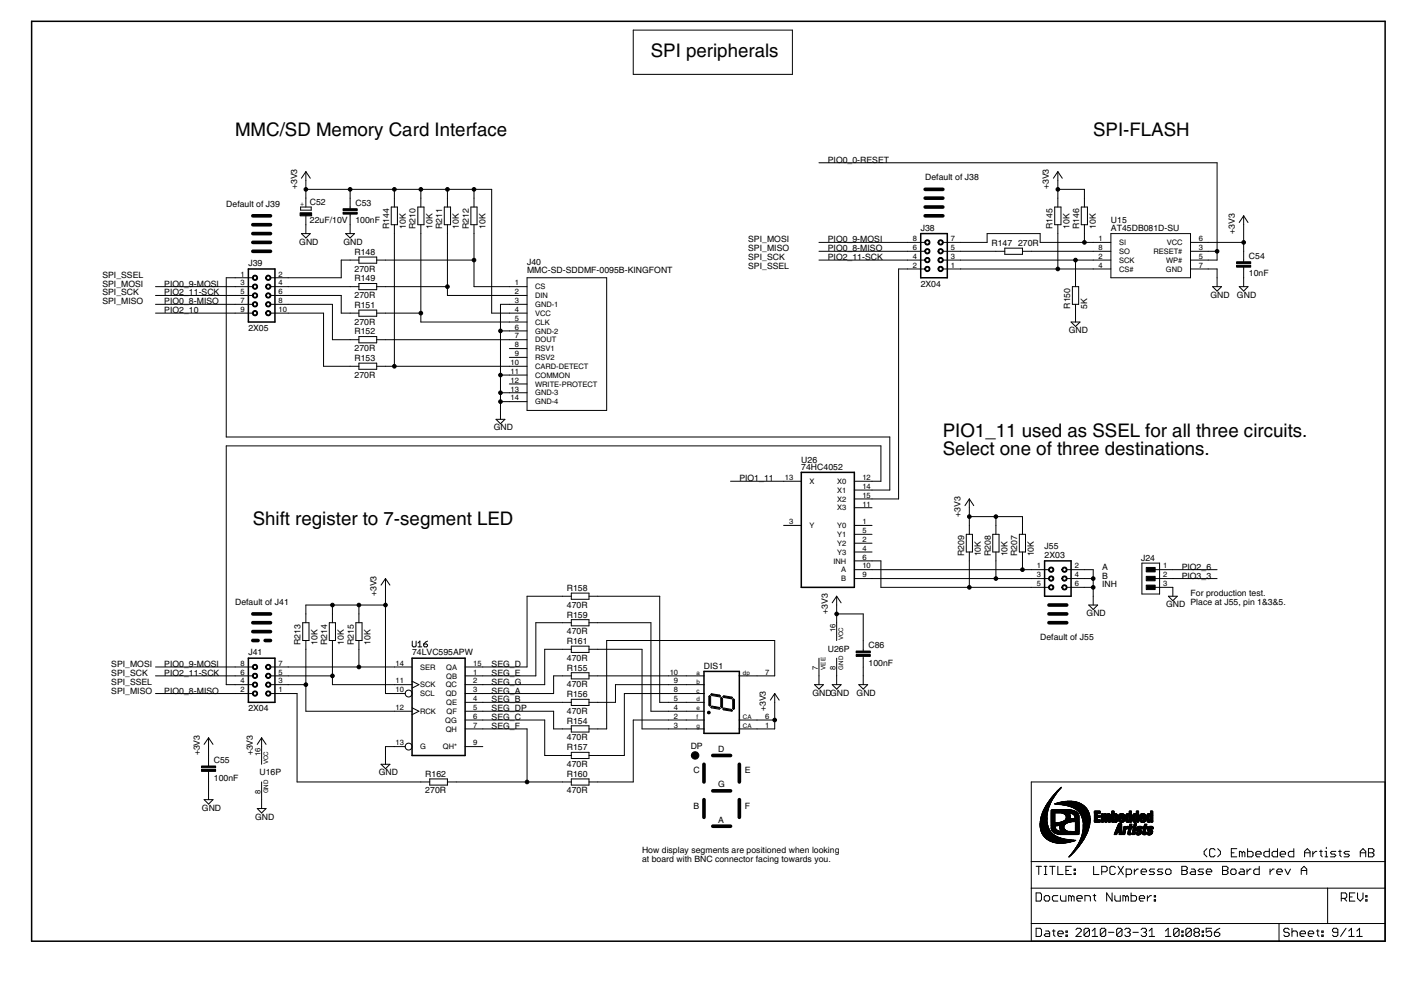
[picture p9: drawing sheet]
<svg xmlns="http://www.w3.org/2000/svg" width="297mm" height="210mm" viewBox="0 0 297 210" stroke-linecap="round" stroke-linejoin="round" font-family="sans-serif">
<defs><g id="words">
<g font-size="4.5">
<text x="136.3" y="11.9">SPI peripherals</text>
<text x="49.2" y="28.5">MMC/SD Memory Card Interface</text>
<text x="229" y="28.5">SPI-FLASH</text>
<text x="197.5" y="91.5">PIO1_11 used as SSEL for all three circuits.</text>
<text x="197.5" y="95.3">Select one of three destinations.</text>
<text x="53" y="110.1">Shift register to 7-segment LED</text>
</g>
<g font-size="2.1">
<text x="173.4" y="34.1">PIO0_0-RESET</text>
<text x="62.2" y="39.7" transform="rotate(-90 62.2 39.7)">+3V3</text>
<text x="193.8" y="37.8">Default of J38</text>
<text x="219.7" y="39.7" transform="rotate(-90 219.7 39.7)">+3V3</text>
<text x="47.4" y="43.4">Default of J39</text>
<text x="64.9" y="46.7">22uF/10V</text>
<text x="64.9" y="43">C52</text>
<text x="74.5" y="46.8">100nF</text>
<text x="74.5" y="43.1">C53</text>
<text x="232.7" y="46.6">U15</text>
<text x="62.7" y="51.2">GND</text>
<text x="71.9" y="51.2">GND</text>
<text x="74.3" y="53.4">R148</text>
<text x="81.5" y="48" transform="rotate(-90 81.5 48)">R144</text>
<text x="85" y="48" transform="rotate(-90 85 48)">10K</text>
<text x="87.1" y="48" transform="rotate(-90 87.1 48)">R210</text>
<text x="90.6" y="48" transform="rotate(-90 90.6 48)">10K</text>
<text x="92.6" y="48" transform="rotate(-90 92.6 48)">R211</text>
<text x="96.1" y="48" transform="rotate(-90 96.1 48)">10K</text>
<text x="98.2" y="48" transform="rotate(-90 98.2 48)">R212</text>
<text x="101.7" y="48" transform="rotate(-90 101.7 48)">10K</text>
<text x="156.7" y="50.8">SPI_MOSI</text>
<text x="156.7" y="52.6">SPI_MISO</text>
<text x="173.4" y="50.8">PIO0_9-MOSI</text>
<text x="173.4" y="52.6">PIO0_8-MISO</text>
<text x="192.9" y="48.4">J38</text>
<text x="207.7" y="51.5">R147</text>
<text x="213.3" y="51.5">270R</text>
<text x="220.5" y="48" transform="rotate(-90 220.5 48)">R145</text>
<text x="224" y="48" transform="rotate(-90 224 48)">10K</text>
<text x="226.1" y="48" transform="rotate(-90 226.1 48)">R146</text>
<text x="229.6" y="48" transform="rotate(-90 229.6 48)">10K</text>
<text x="232.7" y="48.5">AT45DB081D-SU</text>
<text x="258.7" y="48.9" transform="rotate(-90 258.7 48.9)">+3V3</text>
<text x="21.5" y="58.2">SPI_SSEL</text>
<text x="52" y="55.8">J39</text>
<text x="74.3" y="56.9">270R</text>
<text x="74.3" y="59">R149</text>
<text x="110.4" y="57.3">MMC-SD-SDDMF-0095B-KINGFONT</text>
<text x="110.4" y="55.4">J40</text>
<text x="156.7" y="54.5">SPI_SCK</text>
<text x="156.7" y="56.3">SPI_SSEL</text>
<text x="173.4" y="54.5">PIO2_11-SCK</text>
<text x="261.6" y="57.9">10nF</text>
<text x="261.6" y="54.2">C54</text>
<text x="21.5" y="60">SPI_MOSI</text>
<text x="21.5" y="61.9">SPI_SCK</text>
<text x="21.5" y="63.8">SPI_MISO</text>
<text x="34.4" y="60">PIO0_9-MOSI</text>
<text x="34.4" y="63.8">PIO0_8-MISO</text>
<text x="34.4" y="61.9">PIO2_11-SCK</text>
<text x="34.4" y="65.6">PIO2_10</text>
<text x="74.3" y="62.5">270R</text>
<text x="74.3" y="64.5">R151</text>
<text x="192.9" y="60">2X04</text>
<text x="224.2" y="64.7" transform="rotate(-90 224.2 64.7)">R150</text>
<text x="227.7" y="64.7" transform="rotate(-90 227.7 64.7)">5K</text>
<text x="253.6" y="62.4">GND</text>
<text x="259.1" y="62.4">GND</text>
<text x="52" y="69.3">2X05</text>
<text x="74.3" y="68">270R</text>
<text x="74.3" y="70.1">R152</text>
<text x="223.9" y="69.8">GND</text>
<text x="74.3" y="73.6">270R</text>
<text x="74.3" y="75.6">R153</text>
<text x="74.3" y="79.1">270R</text>
<text x="103.5" y="90.2">GND</text>
<text x="154.9" y="100.8">PIO1_11</text>
<text x="167.9" y="98.4">74HC4052</text>
<text x="167.9" y="97">U26</text>
<text x="201.2" y="108.2" transform="rotate(-90 201.2 108.2)">+3V3</text>
<text x="202" y="116.6" transform="rotate(-90 202 116.6)">R209</text>
<text x="205.5" y="116.6" transform="rotate(-90 205.5 116.6)">10K</text>
<text x="207.5" y="116.6" transform="rotate(-90 207.5 116.6)">R208</text>
<text x="211" y="116.6" transform="rotate(-90 211 116.6)">10K</text>
<text x="213.1" y="116.6" transform="rotate(-90 213.1 116.6)">R207</text>
<text x="216.6" y="116.6" transform="rotate(-90 216.6 116.6)">10K</text>
<text x="218.8" y="116.9">2X03</text>
<text x="218.8" y="115.1">J55</text>
<text x="230.9" y="119.3">A</text>
<text x="239" y="117.5">J24</text>
<text x="247.5" y="119.3">PIO2_6</text>
<text x="78.9" y="124.9" transform="rotate(-90 78.9 124.9)">+3V3</text>
<text x="118.7" y="123.8">R158</text>
<text x="230.9" y="121.2">B</text>
<text x="230.9" y="123">INH</text>
<text x="247.5" y="121.2">PIO3_3</text>
<text x="249.4" y="124.9">For production test.</text>
<text x="49.2" y="126.8">Default of J41</text>
<text x="118.7" y="127.3">470R</text>
<text x="118.7" y="129.4">R159</text>
<text x="173.4" y="128.6" transform="rotate(-90 173.4 128.6)">+3V3</text>
<text x="227.6" y="129.1">GND</text>
<text x="244.3" y="127.2">GND Place at J55, pin 1&amp;3&amp;5.</text>
<text x="52" y="137.3">J41</text>
<text x="63" y="135.1" transform="rotate(-90 63 135.1)">R213</text>
<text x="66.5" y="135.1" transform="rotate(-90 66.5 135.1)">10K</text>
<text x="68.5" y="135.1" transform="rotate(-90 68.5 135.1)">R214</text>
<text x="72" y="135.1" transform="rotate(-90 72 135.1)">10K</text>
<text x="74.1" y="135.1" transform="rotate(-90 74.1 135.1)">R215</text>
<text x="77.6" y="135.1" transform="rotate(-90 77.6 135.1)">10K</text>
<text x="86.3" y="137.3">74LVC595APW</text>
<text x="118.7" y="132.9">470R</text>
<text x="118.7" y="134.9">R161</text>
<text x="173.4" y="136.5">U26P</text>
<text x="181.9" y="135.7">C86</text>
<text x="217.9" y="134.2">Default of J55</text>
<text x="23.3" y="139.7">SPI_MOSI</text>
<text x="23.3" y="141.6">SPI_SCK</text>
<text x="23.3" y="143.4">SPI_SSEL</text>
<text x="34.4" y="139.7">PIO0_9-MOSI</text>
<text x="34.4" y="141.6">PIO2_11-SCK</text>
<text x="103" y="139.7">SEG_D</text>
<text x="103" y="141.6">SEG_E</text>
<text x="103" y="143.4">SEG_G</text>
<text x="118.7" y="144">470R</text>
<text x="118.7" y="138.4">470R</text>
<text x="118.7" y="140.5">R155</text>
<text x="147.5" y="140.2">DIS1</text>
<text x="181.9" y="139.4">100nF</text>
<text x="23.3" y="145.3">SPI_MISO</text>
<text x="34.4" y="145.3">PIO0_8-MISO</text>
<text x="52" y="149">2X04</text>
<text x="103" y="145.3">SEG_A</text>
<text x="103" y="147.1">SEG_B</text>
<text x="103" y="149">SEG_DP</text>
<text x="118.7" y="149.5">470R</text>
<text x="118.7" y="146">R156</text>
<text x="160.4" y="149" transform="rotate(-90 160.4 149)">+3V3</text>
<text x="170.2" y="145.7">GNDGND</text>
<text x="179.4" y="145.7">GND</text>
<text x="103" y="150.8">SEG_C</text>
<text x="103" y="152.7">SEG_F</text>
<text x="118.7" y="155.1">470R</text>
<text x="118.7" y="151.6">R154</text>
<text x="41.8" y="158.3" transform="rotate(-90 41.8 158.3)">+3V3</text>
<text x="44.8" y="159.8">C55</text>
<text x="53" y="158.3" transform="rotate(-90 53 158.3)">+3V3</text>
<text x="118.7" y="160.7">470R</text>
<text x="118.7" y="157.2">R157</text>
<text x="144.7" y="157">DP</text>
<text x="145.2" y="162">C</text>
<text x="150.4" y="157.5">D</text>
<text x="156" y="162">E</text>
<text x="44.8" y="163.5">100nF</text>
<text x="54.3" y="162.4">U16P</text>
<text x="79.4" y="162.4">GND</text>
<text x="89.1" y="166.2">270R</text>
<text x="89.1" y="162.7">R162</text>
<text x="118.7" y="166.2">470R</text>
<text x="118.7" y="162.7">R160</text>
<text x="150.4" y="164.9">G</text>
<text x="42.3" y="169.8">GND</text>
<text x="53.4" y="171.7">GND</text>
<text x="145.2" y="169.4">B</text>
<text x="150.4" y="172.3">A</text>
<text x="156" y="169.4">F</text>
<text x="134.5" y="178.6">How display segments are positioned when looking</text>
<text x="134.5" y="180.5">at board with BNC connector facing towards you.</text>
</g>
<g font-size="1.8">
<text x="191.2" y="52.4">6</text>
<text x="191.2" y="50.5">8</text>
<text x="199.2" y="52.4">5</text>
<text x="199.2" y="50.5">7</text>
<text x="230.1" y="50.5">1</text>
<text x="230.1" y="52.4">8</text>
<text x="234.4" y="51.3">SI</text>
<text x="234.4" y="53.2">SO</text>
<text x="241.6" y="53.2">RESET#</text>
<text x="244.4" y="51.3">VCC</text>
<text x="251.1" y="50.5">6</text>
<text x="251.1" y="52.4">3</text>
<text x="50.4" y="59.8">3</text>
<text x="50.4" y="57.9">1</text>
<text x="58.4" y="59.8">4</text>
<text x="58.4" y="57.9">2</text>
<text x="107.8" y="59.8">1</text>
<text x="191.2" y="56.1">2</text>
<text x="191.2" y="54.2">4</text>
<text x="199.2" y="56.1">1</text>
<text x="199.2" y="54.2">3</text>
<text x="230.1" y="54.2">2</text>
<text x="230.1" y="56.1">4</text>
<text x="234.4" y="55">SCK</text>
<text x="234.4" y="56.9">CS#</text>
<text x="244.2" y="56.9">GND</text>
<text x="244.3" y="55.1">WP#</text>
<text x="251.1" y="54.2">5</text>
<text x="251.1" y="56.1">7</text>
<text x="50.4" y="65.3">9</text>
<text x="50.4" y="63.5">7</text>
<text x="50.4" y="61.6">5</text>
<text x="58.4" y="65.3">10</text>
<text x="58.4" y="63.5">8</text>
<text x="58.4" y="61.6">6</text>
<text x="107.8" y="61.6">2</text>
<text x="107.8" y="63.5">3</text>
<text x="107.8" y="65.3">4</text>
<text x="112.1" y="60.6">CS</text>
<text x="112.1" y="62.5">DIN</text>
<text x="112.1" y="64.3">GND-1</text>
<text x="107.8" y="67.2">5</text>
<text x="107.8" y="69.1">6</text>
<text x="107.8" y="70.9">7</text>
<text x="112.1" y="66.2">VCC</text>
<text x="112.1" y="68">CLK</text>
<text x="112.1" y="69.9">GND-2</text>
<text x="112.1" y="71.7">DOUT</text>
<text x="107" y="76.5">10</text>
<text x="107.8" y="72.8">8</text>
<text x="107.8" y="74.6">9</text>
<text x="112.1" y="73.6">RSV1</text>
<text x="112.1" y="75.4">RSV2</text>
<text x="112.1" y="77.3">CARD-DETECT</text>
<text x="107" y="78.3">11</text>
<text x="107" y="80.2">12</text>
<text x="107" y="82">13</text>
<text x="107" y="83.9">14</text>
<text x="112.1" y="79.1">COMMON</text>
<text x="112.1" y="81">WRITE-PROTECT</text>
<text x="112.1" y="82.8">GND-3</text>
<text x="112.1" y="84.7">GND-4</text>
<text x="164.4" y="100.6">13</text>
<text x="169.6" y="101.4">X</text>
<text x="175.4" y="101.4">X0</text>
<text x="180.7" y="100.6">12</text>
<text x="175.4" y="106.9">X3</text>
<text x="175.4" y="103.2">X1</text>
<text x="175.4" y="105.1">X2</text>
<text x="180.7" y="106.1">11</text>
<text x="180.7" y="102.4">14</text>
<text x="180.7" y="104.3">15</text>
<text x="165.3" y="109.8">3</text>
<text x="169.6" y="110.6">Y</text>
<text x="175.4" y="110.6">Y0</text>
<text x="175.4" y="112.5">Y1</text>
<text x="180.7" y="109.8">1</text>
<text x="180.7" y="113.5">2</text>
<text x="180.7" y="111.7">5</text>
<text x="174.6" y="118">INH</text>
<text x="175.4" y="114.3">Y2</text>
<text x="175.4" y="116.2">Y3</text>
<text x="176.2" y="119.9">A</text>
<text x="180.7" y="115.4">4</text>
<text x="180.7" y="117.2">6</text>
<text x="180.7" y="119.1">10</text>
<text x="217.2" y="119.1">1</text>
<text x="225.1" y="119.1">2</text>
<text x="243.7" y="119.1">1</text>
<text x="176.2" y="121.8">B</text>
<text x="180.7" y="120.9">9</text>
<text x="217.2" y="120.9">3</text>
<text x="217.2" y="122.8">5</text>
<text x="225.1" y="120.9">4</text>
<text x="225.1" y="122.8">6</text>
<text x="243.7" y="120.9">2</text>
<text x="243.7" y="122.8">3</text>
<text x="175" y="132.5" transform="rotate(-90 175 132.5)">16</text>
<text x="50.4" y="143.2">4</text>
<text x="50.4" y="141.3">6</text>
<text x="50.4" y="139.5">8</text>
<text x="58.4" y="143.2">3</text>
<text x="58.4" y="141.3">5</text>
<text x="58.4" y="139.5">7</text>
<text x="82.9" y="143.2">11</text>
<text x="82.9" y="139.5">14</text>
<text x="88" y="144">SCK</text>
<text x="88" y="140.3">SER</text>
<text x="93.4" y="144">QC</text>
<text x="93.5" y="142.1">QB</text>
<text x="93.5" y="140.3">QA</text>
<text x="99.1" y="141.3">1</text>
<text x="99.1" y="143.2">2</text>
<text x="99.1" y="139.5">15</text>
<text x="140.3" y="141.3">10</text>
<text x="141.2" y="143.2">9</text>
<text x="160.3" y="141.3">7</text>
<text x="171.3" y="140.4" transform="rotate(-90 171.3 140.4)">7</text>
<text x="175" y="140.4" transform="rotate(-90 175 140.4)">8</text>
<text x="50.4" y="145">2</text>
<text x="58.4" y="145">1</text>
<text x="82.9" y="145">10</text>
<text x="82.9" y="148.7">12</text>
<text x="88" y="145.8">SCL</text>
<text x="88" y="149.5">RCK</text>
<text x="93.4" y="145.8">QD</text>
<text x="93.5" y="147.7">QE</text>
<text x="93.5" y="149.6">QF</text>
<text x="99.1" y="145">3</text>
<text x="99.1" y="146.9">4</text>
<text x="99.1" y="148.7">5</text>
<text x="141.2" y="146.9">5</text>
<text x="141.2" y="145">8</text>
<text x="141.2" y="148.7">4</text>
<text x="93.3" y="151.4">QG</text>
<text x="93.4" y="153.3">QH</text>
<text x="99.1" y="150.6">6</text>
<text x="99.1" y="152.4">7</text>
<text x="141.2" y="150.6">2</text>
<text x="141.2" y="152.4">3</text>
<text x="160.3" y="152.4">1</text>
<text x="160.3" y="150.6">6</text>
<text x="54.5" y="158.4" transform="rotate(-90 54.5 158.4)">16</text>
<text x="82.9" y="156.1">13</text>
<text x="88" y="157">G</text>
<text x="92.8" y="157">QH*</text>
<text x="99.1" y="156.1">9</text>
<text x="54.5" y="166.4" transform="rotate(-90 54.5 166.4)">8</text>
</g>
<g font-size="1.5">
<text x="63.6" y="43.1" transform="rotate(-90 63.6 43.1)">+</text>
<text x="176.7" y="134.2" transform="rotate(-90 176.7 134.2)">VCC</text>
<text x="145.9" y="141.4">a</text>
<text x="145.9" y="143.2">b</text>
<text x="155.6" y="141.4">dp</text>
<text x="172.9" y="140.3" transform="rotate(-90 172.9 140.3)">VEE</text>
<text x="176.7" y="140.3" transform="rotate(-90 176.7 140.3)">GND</text>
<text x="145.9" y="145.1">c</text>
<text x="145.9" y="147">d</text>
<text x="145.9" y="148.8">e</text>
<text x="145.9" y="150.7">f</text>
<text x="145.9" y="152.5">g</text>
<text x="155.6" y="152.5">CA</text>
<text x="155.6" y="150.7">CA</text>
<text x="56.2" y="160.1" transform="rotate(-90 56.2 160.1)">VCC</text>
<text x="56.2" y="166.2" transform="rotate(-90 56.2 166.2)">GND</text>
</g>
</g></defs>
<g fill="#000" stroke="#000" stroke-width=".21">
<path d="M132.7 6.3v9.3zM132.7 6.3h33.3zM166 6.3v9.3zM132.7 15.6h33.3zM64.1 36v1.8zM64.1 36l-1 1.3zM64.1 37.8v1.9zM64.1 36l.9 1.3zM64.1 39.7h9.2zM73.3 39.7h9.3zM82.6 39.7h5.6zM88.2 39.7h5.5z"/>
<path d="M93.7 39.7h5.6zM99.3 39.7h3.7zM221.6 36v1.8zM221.6 36l-.9 1.3zM221.6 37.8v1.9zM221.6 39.7v1.8zM221.6 39.7h5.6zM221.6 36l.9 1.3zM227.2 39.7v1.8zM171.6 34.1h83.4zM47.4 58.2h1.9zM49.3 58.2h3.7z"/>
<path d="M56.7 58.2h3.7zM63 44h2.2zM63 43.4v.6zM63 43.4h2.2zM63.1 48.9h1.9zM64.1 45.2v1.9zM64.1 41.5v1.9zM64.1 47.1v1.8zM63.1 48.9l1 .9zM64.1 39.7v1.8zM64.1 49.8l.9-.9zM65.2 43.4v.6z"/>
<path d="M71.5 54.5v3.7zM60.4 58.2h11.1zM72.4 48.9h1.9zM73.3 41.5v1.9zM73.3 45.2v1.9zM73.3 43.4v.3zM73.3 44.9v.3zM73.3 47.1v1.8zM72.4 48.9l.9 .9zM73.3 54.5h1.9zM73.3 39.7v1.8zM71.5 54.5h1.8z"/>
<path d="M73.3 49.8l1-.9zM75.2 55.1h3.7zM75.2 53.8v1.3zM75.2 53.8h3.7zM78.9 53.8v1.3zM75.2 59.4h3.7zM78.9 54.5h1.9zM80.8 54.5h18.5zM82 43.4v3.7zM82.6 41.5v1.9zM82.6 47.1v1.8zM82.6 39.7v1.8z"/>
<path d="M82.6 48.9v27.8zM83.2 43.4v3.7zM82 43.4h1.2zM82 47.1h1.2zM87.5 43.4v3.7zM88.2 41.5v1.9zM88.2 47.1v1.8zM88.2 39.7v1.8zM88.2 48.9v16.7zM88.8 43.4v3.7zM87.5 43.4h1.3zM87.5 47.1h1.3z"/>
<path d="M93.1 43.4v3.7zM93.7 41.5v1.9zM93.7 47.1v1.8zM93.7 39.7v1.8zM93.7 48.9v11.1zM94.4 43.4v3.7zM93.1 43.4h1.3zM93.1 47.1h1.3zM98.6 43.4v3.7zM99.3 41.5v1.9zM99.3 47.1v1.8zM99.3 39.7v1.8z"/>
<path d="M99.3 54.5v5.5zM99.3 48.9v5.6zM99.9 43.4v3.7zM98.6 43.4h1.3zM98.6 47.1h1.3zM110.4 58.2h16.7zM127.1 58.2v27.8zM171.6 52.6h18.5zM171.6 54.5h18.5zM190.1 56.3h3.7zM190.1 54.5h3.7zM190.1 52.6h3.7z"/>
<path d="M190.1 50.8h3.7zM171.6 50.8h18.5zM188.2 56.3h1.9zM197.5 56.3h3.7zM197.5 54.5h3.7zM197.5 52.6h3.7zM197.5 50.8h3.7zM201.2 56.3h20.4zM201.2 54.5h24.1zM201.2 50.8h5.6zM206.8 48.9v1.9zM206.8 48.9h11.1z"/>
<path d="M208.6 52.6h1.9zM201.2 52.6h7.4zM210.5 53.3h3.7zM210.5 52v1.3zM210.5 52h3.7zM214.2 52v1.3zM214.2 52.6h1.8zM216 52.6h13zM217.9 48.9v1.9zM217.9 50.8h9.3zM220.9 43.4v3.7zM221.6 41.5v1.9z"/>
<path d="M221.6 47.1v1.8zM221.6 56.3h7.4zM221.6 48.9v7.4zM222.2 43.4v3.7zM220.9 43.4h1.3zM220.9 47.1h1.3zM225.3 58.2v1.8zM225.3 54.5h3.7zM225.3 54.5v3.7zM226.5 43.4v3.7zM227.2 41.5v1.9zM227.2 47.1v1.8z"/>
<path d="M227.2 50.8h1.8zM227.2 48.9v1.9zM227.8 43.4v3.7zM226.5 43.4h1.3zM226.5 47.1h1.3zM229 54.5h3.7zM229 56.3h3.7zM229 50.8h3.7zM229 52.6h3.7zM232.7 48.9v9.3zM232.7 58.2h16.7zM249.4 48.9v9.3z"/>
<path d="M232.7 48.9h16.7zM249.4 54.5h3.7zM249.4 50.8h3.7zM249.4 56.3h3.7zM249.4 52.6h3.7zM253.1 56.3h1.9zM253.1 50.8h7.4zM253.1 54.5h1.9zM253.1 52.6h1.9zM255 58.2v1.8zM255 56.3v1.9zM255 52.6v1.9z"/>
<path d="M255 34.1v18.5zM260.5 52.6v1.9zM260.5 56.3v1.9zM260.5 54.5v.4zM260.5 56v.3zM260.5 58.2v1.8zM260.5 45.2v1.9zM260.5 45.2l-.9 1.4zM260.5 50.8v1.8zM260.5 47.1v3.7zM260.5 45.2l.9 1.4zM32.6 63.8h16.7z"/>
<path d="M32.6 61.9h16.7zM49.3 65.6h3.7zM49.3 63.8h3.7zM49.3 61.9h3.7zM49.3 60h3.7zM32.6 60h16.7zM32.6 65.6h16.7zM56.7 65.6h3.7zM56.7 63.8h3.7zM56.7 61.9h3.7zM56.7 60h3.7zM60.4 60h12.9z"/>
<path d="M60.4 65.6h7.4zM67.8 65.6v11.1zM67.8 76.7h5.5zM69.6 63.8v7.4zM60.4 63.8h9.2zM71.5 61.9v3.7zM60.4 61.9h11.1zM73.3 60h1.9zM73.3 65.6h1.9zM73.3 71.2h1.9zM73.3 76.7h1.9zM71.5 65.6h1.8z"/>
<path d="M69.6 71.2h3.7zM75.2 60.7h3.7zM75.2 59.4v1.3zM75.2 66.3h3.7zM75.2 65v1.3zM75.2 71.8h3.7zM75.2 70.5v1.3zM75.2 77.4h3.7zM75.2 76.1v1.3zM78.9 59.4v1.3zM75.2 65h3.7zM78.9 65v1.3z"/>
<path d="M75.2 70.5h3.7zM78.9 70.5v1.3zM75.2 76.1h3.7zM78.9 76.1v1.3zM78.9 60h1.9zM78.9 65.6h1.9zM78.9 71.2h1.9zM78.9 76.7h1.9zM80.8 76.7h1.8zM80.8 60h12.9zM88.2 65.6v1.9zM80.8 65.6h7.4z"/>
<path d="M93.7 60v1.9zM93.7 61.9h13zM99.3 60h7.4zM103 39.7v25.9zM104.8 63.8v5.5zM104.8 69.3v9.3zM104.8 78.6v3.7zM106.7 60h3.7zM106.7 61.9h3.7zM106.7 63.8h3.7zM106.7 65.6h3.7zM106.7 67.5h3.7z"/>
<path d="M106.7 69.3h3.7zM106.7 71.2h3.7zM106.7 73h3.7zM106.7 74.9h3.7zM106.7 76.7h3.7zM106.7 78.6h3.7zM104.8 63.8h1.9zM104.8 69.3h1.9zM104.8 78.6h1.9zM103 65.6h3.7zM88.2 67.5h18.5zM80.8 71.2h25.9z"/>
<path d="M82.6 76.7h24.1zM224.4 67.5h1.8zM224.6 60v3.8zM225.3 63.8v1.8zM225.3 65.6v1.9zM224.4 67.5l.9 .9zM226 60v3.8zM224.6 60h1.4zM224.6 63.8h1.4zM226.2 67.5l-.9 .9zM254 60h1.9zM254 60l1 1z"/>
<path d="M255.9 60l-.9 1zM259.6 60h1.8zM259.6 60l.9 1zM261.4 60l-.9 1zM47.4 58.2v33.3zM47.4 93.4v50zM103.9 87.8h1.9zM104.8 86v1.8zM103.9 87.8l.9 1zM104.8 82.3v1.8zM104.8 84.1v1.9zM105.8 87.8l-1 1z"/>
<path d="M106.7 80.4h3.7zM106.7 82.3h3.7zM106.7 84.1h3.7zM104.8 82.3h1.9zM104.8 84.1h1.9zM110.4 58.2v27.8zM110.4 86h16.7zM47.4 93.4h137.1zM47.4 91.5h139zM164.1 110.1h3.8zM164.1 100.8h3.8zM153 100.8h11.1z"/>
<path d="M179 110.1h3.7zM179 113.8h3.7zM179 115.6h3.7zM179 111.9h3.7zM179 117.5h3.7zM179 119.3h3.7zM179 106.4h3.7zM179 100.8h3.7zM179 102.7h3.7zM179 104.5h3.7zM182.7 102.7h3.7zM182.7 104.5h5.5z"/>
<path d="M182.7 100.8h1.8zM182.7 117.5h1.8zM184.5 93.4v7.4zM186.4 91.5v11.2zM188.2 56.3v48.2zM202.4 111.9v3.7zM203.1 110.1v1.8zM203.1 115.6v1.9zM203.1 104.5v1.9zM203.1 104.5l-1 1.4zM203.1 108.2v1.9zM203.1 108.2h5.5z"/>
<path d="M203.1 106.4v1.8zM203.1 117.5v5.5zM203.7 111.9v3.7zM202.4 111.9h1.3zM202.4 115.6h1.3zM203.1 104.5l.9 1.4zM208 111.9v3.7zM208.6 110.1v1.8zM208.6 115.6v1.9zM208.6 108.2v1.9zM208.6 108.2h5.6zM208.6 117.5v3.7z"/>
<path d="M209.3 111.9v3.7zM208 111.9h1.3zM208 115.6h1.3zM213.5 111.9v3.7zM214.2 110.1v1.8zM214.2 115.6v1.9zM214.2 108.2v1.9zM214.2 117.5v1.8zM182.7 119.3h31.5zM214.8 111.9v3.7zM213.5 111.9h1.3zM213.5 115.6h1.3z"/>
<path d="M216 119.3h3.7zM214.2 119.3h1.8zM223.5 119.3h3.7zM227.2 119.3h1.8zM229 119.3v1.9zM239.2 118h3.7zM242.9 118v6.4zM242 119.3h3.7zM245.7 119.3h9.3zM32.6 139.7h16.7zM49.3 139.7h3.7zM56.7 139.7h3.7z"/>
<path d="M60.4 139.7h14.8zM63.4 130.5v3.7zM64.1 128.6v1.9zM64.1 134.2v1.8zM64.1 126.7v1.9zM64.1 136v7.4zM64.7 130.5v3.7zM63.4 130.5h1.3zM63.4 134.2h1.3zM69 130.5v3.7zM69.6 128.6v1.9zM69.6 134.2v1.8z"/>
<path d="M69.6 126.7v1.9zM64.1 126.7h5.5zM69.6 136v5.6zM70.3 130.5v3.7zM69 130.5h1.3zM69 134.2h1.3zM74.5 130.5v3.7zM75.2 128.6v1.9zM75.2 134.2v1.8zM75.2 126.7v1.9zM69.6 126.7h5.6zM75.2 139.7h7.4z"/>
<path d="M75.2 136v3.7zM75.8 130.5v3.7zM74.5 130.5h1.3zM74.5 134.2h1.3zM80.8 121.2v1.8zM80.8 121.2l-1 1.4zM80.8 123v3.7zM75.2 126.7h5.6zM80.8 121.2l.9 1.4zM82.6 139.7h3.7zM86.4 134.3v1zM86.4 135.3l.2 .2z"/>
<path d="M86.6 135.5h.4zM87 135.5l.2-.2zM87.2 134.3v1zM87.9 134.3l-.3 .4zM87.6 135.5h.7zM87.9 134.3v1.2zM88.8 134.9v.4zM88.8 135.3l.2 .2zM89 135.5h.3zM89.2 134.5l-.4 .4zM89.3 135.5l.3-.2zM88.8 134.9h.5z"/>
<path d="M89.2 134.5l.4-.2zM89.6 135.1v.2zM89.3 134.9l.3 .2zM97.4 139.7h3.7zM101.1 139.7h9.3zM110.4 124.9v14.8zM110.4 124.9h7.4zM112.2 130.5h5.6zM117.8 124.9h1.9zM117.8 130.5h1.9zM117.8 136h1.9zM114.1 136h3.7z"/>
<path d="M119.7 125.5h3.7zM119.7 124.2v1.3zM119.7 131.1h3.7zM119.7 129.8v1.3zM119.7 136.7h3.7zM119.7 135.4v1.3zM119.7 124.2h3.7zM123.4 124.2v1.3zM119.7 129.8h3.7zM123.4 129.8v1.3zM119.7 135.4h3.7zM123.4 135.4v1.3z"/>
<path d="M123.4 124.9h1.8zM123.4 130.5h1.8zM123.4 136h1.8zM125.2 124.9h13zM125.2 130.5h11.2zM125.2 136h9.3zM127.1 134.2h35.2zM134.5 136v16.7zM136.4 130.5v18.5zM138.2 124.9v22.2zM162.3 134.2v7.4zM175.3 130.5v3.7z"/>
<path d="M175.3 124.9v1.8zM175.3 124.9l-1 1.4zM175.3 128.6v1.9zM175.3 126.7v1.9zM175.3 128.6h5.5zM175.3 124.9l.9 1.4zM180.8 134.2v1.8zM180.8 137.9v1.8zM180.8 136v.4zM180.8 137.5v.4zM180.8 128.6v5.6zM179 121.2h3.7z"/>
<path d="M184.5 117.5v5.5zM184.5 123h18.6zM182.7 121.2h25.9zM216 121.2h3.7zM216 123h3.7zM203.1 123h12.9zM208.6 121.2h7.4zM223.5 121.2h3.7zM223.5 123h3.7zM227.2 123h1.8zM227.2 121.2h1.8zM228.1 126.7h1.8z"/>
<path d="M229 124.9v1.8zM228.1 126.7l.9 1zM229 123v1.9zM229 121.2v1.8zM229.9 126.7l-.9 1zM239.2 118v6.4zM239.2 124.4h3.7zM244.8 124.9h1.8zM242 121.2h3.7zM242 123h3.7zM245.7 123v1.9zM244.8 124.9l.9 .9z"/>
<path d="M245.7 121.2h9.3zM246.6 124.9l-.9 .9zM43.7 158.3v1.8zM43.7 154.6v1.8zM43.7 154.6l-.9 1.3zM43.7 156.4v1.9zM43.7 154.6l.9 1.3zM47.4 143.4h1.9zM49.3 145.3h3.7zM49.3 143.4h3.7zM49.3 141.6h3.7zM32.6 145.3h16.7z"/>
<path d="M32.6 141.6h16.7zM54.8 154.6v1.8zM54.8 154.6l-.9 1.3zM54.8 156.4v3.7zM54.8 154.6l.9 1.3zM56.7 145.3h3.7zM56.7 143.4h3.7zM56.7 141.6h3.7zM60.4 145.3h1.8zM60.4 143.4h3.7zM60.4 141.6h9.2zM64.1 149h18.5z"/>
<path d="M64.1 143.4v5.6zM69.6 143.4h13zM69.6 141.6v1.8zM80.8 158.3v1.8zM80.8 156.4v1.9zM80.8 126.7v18.6zM82.6 145.3h2.3zM82.6 143.4h3.7zM82.6 149h3.7zM82.6 156.4h2.3zM80.8 156.4h1.8zM80.8 145.3h1.8z"/>
<path d="M86.3 142.7l1.5 .7zM86.3 148.3l1.5 .7zM86.3 144.1l1.5-.7zM86.3 149.7l1.5-.7zM97.4 141.6h3.7zM97.4 143.4h3.7zM97.4 145.3h3.7zM97.4 147.1h3.7zM97.4 149h3.7zM97.4 150.8h3.7zM97.4 152.7h3.7zM97.4 156.4h3.7z"/>
<path d="M101.1 141.6h11.1zM101.1 143.4h13zM101.1 145.3h14.9zM101.1 147.1h16.7zM101.1 149h14.9zM101.1 150.8h13zM101.1 152.7h9.3zM110.4 152.7v11.1zM112.2 130.5v11.1zM114.1 136v7.4zM114.1 150.8v7.5zM116 141.6v3.7z"/>
<path d="M116 141.6h1.8zM116 149v3.7zM116 152.7h1.8zM117.8 152.7h1.9zM117.8 141.6h1.9zM117.8 147.1h1.9zM117.8 158.3h1.9zM114.1 158.3h3.7zM119.7 153.4h3.7zM119.7 152v1.4zM119.7 142.2h3.7zM119.7 140.9v1.3z"/>
<path d="M119.7 147.8h3.7zM119.7 146.5v1.3zM119.7 158.9h3.7zM119.7 157.6v1.3zM119.7 152h3.7zM123.4 152v1.4zM119.7 140.9h3.7zM123.4 140.9v1.3zM119.7 146.5h3.7zM123.4 146.5v1.3zM119.7 157.6h3.7zM123.4 157.6v1.3z"/>
<path d="M123.4 152.7h1.8zM123.4 141.6h1.8zM123.4 147.1h1.8zM123.4 158.3h1.8zM125.2 152.7h1.9zM125.2 141.6h14.9zM125.2 147.1h3.7zM125.2 158.3h5.6zM127.1 134.2v18.5zM128.9 143.4v3.7zM128.9 143.4h11.2zM130.8 145.3v13z"/>
<path d="M130.8 145.3h9.3zM132.7 150.8h7.4zM134.5 152.7h5.6zM136.4 149h3.7zM138.2 147.1h1.9zM140.1 150.8h3.7zM140.1 147.1h3.7zM140.1 143.4h3.7zM140.1 141.6h3.7zM140.1 145.3h3.7zM140.1 149h3.7zM140.1 152.7h3.7z"/>
<path d="M143.8 152.7h3.8zM143.8 150.8h3.8zM143.8 147.1h3.8zM143.8 143.4h3.8zM143.8 141.6h3.8zM143.8 145.3h3.8zM143.8 149h3.8zM148.5 145.9v1.8zM148.5 145.9l.2-.2zM148.7 145.7l.2 .2zM148.5 147.7l.2 .2zM148.9 145.9v1.8z"/>
<path d="M148.9 147.7l-.2 .2zM148.9 145.5l.2 .2zM148.9 148.1l.1 .2zM149 145.3l-.1 .2zM149 148.3l1.7 .3zM149.1 147.9l-.2 .2zM149.1 145.7l1.6 .3zM149.1 147.9l1.6 .3zM150.7 148.6l.2-.2zM149 145.3l1.7 .3zM150.7 148.2l.2 .2zM150.7 146l.2-.2z"/>
<path d="M150.7 145.6l.2 .2zM151 146.2v1.8zM151 146.2l.1-.1zM151.1 146.1l.3 .2zM151 148l.2 .3zM151.4 146.3v1.8zM151.4 148.1l-.2 .2zM151.4 148.5l.2 .2zM151.4 145.9l.2-.1zM151.6 148.7l1.7 .3zM151.6 148.3l-.2 .2zM151.4 145.9l.2 .2z"/>
<path d="M151.6 145.8l1.7 .2zM151.6 148.3l1.6 .3zM151.6 146.1l1.6 .3zM153.3 149l.2-.2zM153.3 146l.2 .2zM153.2 148.6l.3 .2zM153.2 146.4l.3-.2zM153.5 146.6v1.8zM153.5 146.6l.2-.2zM153.5 148.4l.2 .2zM153.7 146.4l.2 .2zM153.9 146.6v1.8z"/>
<path d="M153.7 148.6l.2-.2zM154.8 152.7h3.8zM154.8 141.6h3.8zM154.8 150.8h3.8zM158.6 141.6h3.7zM158.6 152.7h3.7zM158.6 150.8h3.7zM162.3 145.3v1.8zM162.3 145.3l-.9 1.4zM162.3 147.1v3.7zM162.3 150.8v1.9zM162.3 145.3l.9 1.4z"/>
<path d="M170.6 143.4h1.9zM171.6 137.9v3.7zM171.6 141.6v1.8zM170.6 143.4l1 1zM172.5 143.4l-.9 1zM174.3 143.4h1.9zM175.3 137.9v3.7zM175.3 141.6v1.8zM174.3 143.4l1 1zM176.2 143.4l-.9 1zM179.9 143.4h1.9zM180.8 141.6v1.8z"/>
<path d="M179.9 143.4l.9 1zM180.8 139.7v1.9zM181.8 143.4l-1 1zM42.8 167.5h1.8zM43.7 162v1.8zM43.7 160.1v.4zM43.7 161.6v.4zM43.7 165.7v1.8zM42.8 167.5l.9 .9zM43.7 163.8v1.9zM44.6 167.5l-.9 .9zM53.9 169.4h1.8z"/>
<path d="M54.8 167.5v1.9zM53.9 169.4l.9 .9zM54.8 163.8v3.7zM55.7 169.4l-.9 .9zM62.2 145.3v18.5zM62.2 163.8h26zM79.8 160.1h1.9zM79.8 160.1l1 .9zM81.7 160.1l-.9 .9zM88.2 163.8h1.8zM90 164.5h3.7zM90 163.2v1.3z"/>
<path d="M90 163.2h3.7zM93.7 163.2v1.3zM93.7 163.8h1.9zM95.6 163.8h14.8zM110.4 163.8h7.4zM117.8 163.8h1.9zM119.7 164.5h3.7zM119.7 163.2v1.3zM119.7 163.2h3.7zM123.4 163.2v1.3zM123.4 163.8h1.8zM125.2 163.8h7.5z"/>
<path d="M132.7 150.8v13zM252.2 178.4v.5zM252.2 178.4l.6-.6zM252.2 178.9l.6 .6zM253.4 178.1v1.1zM253.4 179.2l.3 .3zM253.7 177.8l-.3 .3zM253.7 179.5h.5zM253.7 177.8h.5zM254.2 179.5l.3-.3zM254.2 177.8l.3 .3zM255.1 179.5l.6-.6z"/>
<path d="M255.7 178.4v.5zM255.1 177.8l.6 .6zM257.9 177.8v1.7zM257.9 179.5h1.2zM257.9 178.6h.6zM257.9 177.8h1.2zM259.6 178.4v1.1zM259.6 178.4h.3zM259.9 178.4l.3 .2zM260.2 178.6v.9zM260.2 178.6l.3-.2zM260.5 178.4l.3 .2z"/>
<path d="M260.8 178.6v.9zM261.3 177.8v1.7zM261.3 179.5h.9zM262.2 179.5l.3-.3zM261.3 178.4h.9zM262.5 178.6v.6zM262.2 178.4l.3 .2zM263.1 178.6v.6zM263.3 178.4l-.2 .2zM263.1 179.2l.2 .3zM263.3 178.4h.6zM263.3 179.5h.6z"/>
<path d="M263.9 178.4l.3 .2zM264.2 178.6v.3zM263.1 178.9h1.1zM264.8 178.6v.6zM264.8 178.6l.2-.2zM264.8 179.2l.2 .3zM265 178.4h.9zM265.9 177.8v1.7zM265 179.5h.9zM266.5 178.6v.6zM266.7 178.4l-.2 .2zM266.5 179.2l.2 .3z"/>
<path d="M266.7 178.4h.9zM267.6 177.8v1.7zM266.7 179.5h.9zM268.2 178.6v.6zM268.2 178.6l.3-.2zM268.2 179.2l.3 .3zM268.5 178.4h.5zM268.5 179.5h.5zM269 178.4l.3 .2zM269.3 178.6v.3zM268.2 178.9h1.1zM269.9 178.6v.6z"/>
<path d="M269.9 178.6l.3-.2zM269.9 179.2l.3 .3zM270.2 178.4h.8zM271 177.8v1.7zM270.2 179.5h.8zM273.3 178.4v1.1zM273.9 177.8l-.6 .6zM273.3 178.6h1.1zM273.9 177.8l.5 .6zM274.4 178.4v1.1zM275 178.4v1.1zM275 178.9l.6-.5z"/>
<path d="M275.6 178.4h.2zM276.4 178.4h.6zM276.7 178.1v1.1zM276.7 179.2l.3 .3zM277.6 178.4h.2zM277.6 179.5h.5zM277.8 178.4v1.1zM277.8 177.5v.3zM278.7 179.5h.8zM279 178.4l-.3 .2zM278.7 178.6l.3 .3zM279 178.4h.8z"/>
<path d="M279.8 179.2l-.3 .3zM279 178.9h.5zM279.5 178.9l.3 .3zM280.4 178.4h.6zM280.7 178.1v1.1zM280.7 179.2l.3 .3zM281.5 179.5h.9zM281.8 178.4l-.3 .2zM281.5 178.6l.3 .3zM281.8 178.4h.9zM282.4 179.5l.3-.3zM281.8 178.9h.6z"/>
<path d="M282.4 178.9l.3 .3zM284.9 178.4v1.1zM284.9 178.4l.6-.6zM284.9 178.6h1.2zM285.5 177.8l.6 .6zM286.1 178.4v1.1zM286.7 177.8v1.7zM286.7 177.8h.8zM286.7 178.6h.8zM287.5 177.8l.3 .3zM287.5 178.6l.3 .3zM286.7 179.5h.8z"/>
<path d="M287.8 178.1v.3zM287.8 178.4l-.3 .2zM287.8 178.9v.3zM287.5 179.5l.3-.3zM216 163.8h74.2zM290.2 163.8v16.7zM216 197.2h51.9zM216 193.5v3.7zM216 193.5h51.9zM216 186.1v7.4zM216 180.5v5.6zM216 180.5h74.2z"/>
<path d="M216 163.8v16.7zM217 194.5v1.7zM217 196.2h.9zM217 181.5h1.2zM217 187v1.8zM217 188.8h.9zM217.6 181.5v1.7zM218.2 195.9l-.3 .3zM217 194.5h.9zM218.2 188.5l-.3 .3zM217 187h.9zM218.2 194.8v1.1z"/>
<path d="M217.9 194.5l.3 .3zM218.2 187.3v1.2zM217.9 187l.3 .3zM218.7 195.9l.3-.3zM218.7 183.2h.6zM218.7 181.5h.6zM218.7 187.9v.6zM218.7 188.5l.3 .3zM219 195h.6zM218.7 195.9l.3 .3zM219 195.6h.9zM219 181.5v1.7z"/>
<path d="M219 188.8h.6zM218.7 187.9l.3-.3zM219.6 195l.3 .3zM219.9 188.5l-.3 .3zM219 187.6h.6zM219.9 195.3v.9zM219 196.2h.9zM219.9 181.5h1.1zM219.9 187.9v.6zM219.6 187.6l.3 .3zM220.5 195h.5zM220.5 181.5v1.7z"/>
<path d="M220.5 187.9v.6zM220.5 188.5l.2 .3zM220.7 194.8v1.1zM220.7 195.9l.3 .3zM220.7 187.6l-.2 .3zM220.7 188.8h.9zM221.6 195.3v.6zM221.9 195l-.3 .3zM221.6 181.5v1.7zM221.6 183.2h1.1zM220.7 187.6h.9zM221.6 195.9l.3 .3z"/>
<path d="M221.9 195h.5zM222.1 187.6v.9zM222.1 188.5l.3 .3zM221.9 196.2h.5zM222.4 195l.3 .3zM222.4 188.8h.9zM222.7 195.3v.3zM221.6 195.6h1.1zM223.3 195h.3zM223.3 195v.3zM223.3 195.9h.3zM223.3 195.9v.3z"/>
<path d="M223.3 181.5v1.7zM223.3 183.2h1.1zM223.3 182.4h.6zM223.3 187.6v1.2zM223.6 195v.3zM223.3 195.3h.3zM223.6 195.9v.3zM223.3 196.2h.3zM223.9 187.6v1.2zM223.9 187.6h.3zM224.2 187.6l.2 .3zM223.3 181.5h1.1z"/>
<path d="M224.4 187.9v.9zM224.4 187.9l.3-.3zM224.7 187.6l.3 .3zM225 182.1h.3zM225 182.1v.3zM225 182.9h.3zM225 182.9v.3zM225 187.9v.9zM225.3 182.1v.3zM225 182.4h.3zM225.3 182.9v.3zM225 183.2h.3z"/>
<path d="M226.5 195l-1.1 1.2zM225.6 187.9v.6zM225.6 187.9l.2-.3zM225.7 194.5l-.3 .3zM225.6 188.5l.2 .3zM225.8 187.6h.6zM225.7 194.5h.5zM225.8 188.8h.6zM226.4 187.6l.3 .3zM225.4 196.2h1.1zM226.5 194.8v.2zM226.2 194.5l.3 .3z"/>
<path d="M226.7 187.9v.3zM225.6 188.2h1.1zM227.1 194.8v1.1zM227.1 194.8l.3-.3zM227.1 195.9l1.1-1.1zM227.3 187.6v1.2zM227.3 187.6h.8zM227.4 194.5h.5zM227.1 195.9l.3 .3zM227.9 194.5l.3 .3zM227.4 196.2h.5zM228.1 187.6l.3 .3z"/>
<path d="M228.2 194.8v1.1zM228.2 195.9l-.3 .3zM228.4 187.9v.9zM228.8 195l.6-.5zM228.8 196.2h1.1zM229 187.6h.6zM229.1 181.5v1.7zM229.1 183.2h1.1zM229.3 187.3v1.2zM229.3 188.5l.3 .3zM229.4 194.5v1.7zM230.5 194.8v1.1z"/>
<path d="M230.8 194.5l-.3 .3zM230.5 195.9l1.1-1.1zM230.8 194.5h.6zM230.5 195.9l.3 .3zM230.8 181.5v1.7zM230.8 181.5h.8zM231.4 194.5l.2 .3zM230.8 196.2h.6zM231.6 194.8v1.1zM231.6 195.9l-.2 .3zM231.6 181.5l.3 .3zM230.8 182.6h.8z"/>
<path d="M231.8 187v1.8zM231.8 187l1.2 1.8zM231.9 181.8v.6zM231.9 182.4l-.3 .2zM232.2 195.3h1.1zM232.5 181.8v1.1zM232.5 182.9l.3 .3zM232.8 181.5l-.3 .3zM232.8 183.2h.5zM233 187v1.8zM232.8 181.5h.5zM233.6 182.9l-.3 .3z"/>
<path d="M233.5 187.6v.9zM233.5 188.5l.3 .3zM233.3 181.5l.3 .3zM233.8 188.8h.9zM233.9 194.8v1.1zM234.2 194.5l-.3 .3zM233.9 195.9l1.1-1.1zM234.2 194.5h.6zM233.9 195.9l.3 .3zM234.2 181.5l1.1 1.7zM234.7 187.6v1.2zM234.8 194.5l.2 .3z"/>
<path d="M234.2 196.2h.6zM235 194.8v1.1zM235 195.9l-.2 .3zM235.2 187.6v1.2zM235.2 187.6h.3zM235.3 181.5l-1.1 1.7zM235.5 187.6l.3 .3zM235.6 194.8l.3-.3zM235.8 187.9v.9zM235.8 187.9l.3-.3zM235.9 194.5h.6zM235.6 195.9l.3 .3z"/>
<path d="M235.9 182.1v1.7zM235.9 182.1h.8zM236.1 187.6l.3 .3zM236.4 187.9v.9zM236.5 194.5l.2 .3zM236.2 195.3h.3zM236.5 195.3l.2 .3zM235.9 196.2h.6zM236.7 194.8v.2zM236.7 195l-.2 .3zM236.7 195.6v.3zM236.7 195.9l-.2 .3z"/>
<path d="M236.7 182.1l.3 .3zM235.9 183.2h.8zM236.9 187v1.8zM236.9 188.8h.9zM237 182.4v.5zM237 182.9l-.3 .3zM237.3 195.3h1.2zM237.6 182.1v1.1zM237.6 182.6l.6-.5zM238.1 188.5l-.3 .3zM236.9 187.6h.9zM238.1 187.9v.6z"/>
<path d="M237.8 187.6l.3 .3zM238.2 182.1h.3zM238.7 187.9v.6zM238.7 187.9l.2-.3zM238.7 188.5l.2 .3zM238.9 187.6h.6zM239.3 194.5l-.3 .3zM239 182.4v.5zM239.3 182.1l-.3 .3zM239.3 194.5h.6zM239 195.9l.3 .3zM239 182.9l.3 .3z"/>
<path d="M239.3 182.1h.6zM238.9 188.8h.6zM239.5 187.6l.3 .3zM239.8 187.9v.3zM238.7 188.2h1.1zM239.9 194.5l.3 .3zM239.6 195.3h.3zM239.9 195.3l.3 .3zM239.3 196.2h.6zM239.3 183.2h.6zM239.9 182.1l.3 .3zM240.2 194.8v.2z"/>
<path d="M240.2 195l-.3 .3zM240.2 195.6v.3zM240.2 195.9l-.3 .3zM240.2 182.4v.2zM239 182.6h1.2zM240.3 187.6v1.2zM240.3 188.2l.6-.6zM240.7 195l.6-.5zM240.7 196.2h1.2zM240.7 183.2h.9zM241 182.1l-.3 .3zM240.9 187.6h.3z"/>
<path d="M240.7 182.4l.3 .2zM241 182.1h.9zM241.3 194.5v1.7zM241.9 182.9l-.3 .3zM241 182.6h.6zM241.8 187.6h.3zM241.8 187.6v.3zM241.8 188.5h.3zM241.8 188.5v.3zM241.6 182.6l.3 .3zM242.1 187.6v.3zM241.8 187.9h.3z"/>
<path d="M242.1 188.5v.3zM241.8 188.8h.3zM242.4 183.2h.9zM242.4 182.4l.3-.3zM242.4 182.4l.3 .2zM242.7 182.1h.9zM243.3 183.2l.3-.3zM242.7 182.6h.6zM243.3 182.6l.3 .3zM244.1 195l.6-.5zM244.1 196.2h1.2zM244.2 182.4v.5z"/>
<path d="M244.2 182.9l.2 .3zM244.4 183.2h.6zM244.4 182.1l-.2 .3zM244.7 194.5v1.7zM245 183.2l.3-.3zM244.4 182.1h.6zM245.3 182.4v.5zM245 182.1l.3 .3zM245.9 194.8v1.1zM246.1 194.5l-.2 .3zM245.9 195.9l1.1-1.1zM246.1 194.5h.6z"/>
<path d="M245.9 195.9l.2 .3zM246.7 194.5l.3 .3zM246.1 196.2h.6zM247 194.8v1.1zM247 195.9l-.3 .3zM247.6 195h.2zM247.6 195v.3zM247.6 195.9h.2zM247.6 195.9v.3zM247.6 181.5v1.7zM247.6 181.5h.8zM247.6 182.4h.8z"/>
<path d="M247.8 195v.3zM247.6 195.3h.2zM247.8 195.9v.3zM247.6 196.2h.2zM248.4 194.8v1.1zM248.7 194.5l-.3 .3zM248.4 195.9l1.2-1.1zM248.4 181.5l.3 .3zM248.4 182.4l.3 .2zM247.6 183.2h.8zM248.7 194.5h.6zM248.4 195.9l.3 .3z"/>
<path d="M248.7 181.8v.3zM248.4 182.4l.3-.3zM248.7 182.6v.3zM248.7 182.9l-.3 .3zM249.3 194.5l.3 .3zM248.7 196.2h.6zM249.3 182.9l.3-.3zM249.6 194.8v1.1zM249.3 196.2l.3-.3zM249.6 182.1h.5zM249.3 182.9l.3 .3zM249.6 182.6h.8z"/>
<path d="M250.1 194.8l.3-.3zM250.1 195.6v.3zM250.1 195.6l.3-.3zM250.1 194.8v.2zM250.1 182.1l.3 .3zM250.4 194.5h.6zM250.1 195.9l.3 .3zM250.1 195l.3 .3zM250.4 195.3h.6zM250.4 182.4v.8zM249.6 183.2h.8zM251 194.5l.2 .3z"/>
<path d="M251 195.3l.2 .3zM250.4 196.2h.6zM251 183.2h.8zM251 182.4l.3-.3zM251.2 194.8v.2zM251.2 195l-.2 .3zM251.2 195.6v.3zM251.2 195.9l-.2 .3zM251 182.4l.3 .2zM251.3 182.1h.8zM251.8 195h.3zM251.8 195v.3z"/>
<path d="M251.8 195.9h.3zM251.8 195.9v.3zM252.1 182.9l-.3 .3zM251.3 182.6h.5zM252.1 195v.3zM251.8 195.3h.3zM252.1 195.9v.3zM251.8 196.2h.3zM251.8 182.6l.3 .3zM252.7 194.5v.8zM252.7 195.3l.5-.3zM252.7 182.4v.5z"/>
<path d="M253 182.1l-.3 .3zM252.7 195.9l.3 .3zM252.7 182.9l.3 .3zM253 182.1h.5zM253.2 195h.3zM253.5 195l.3 .3zM253 196.2h.5zM253 183.2h.5zM253.5 182.1l.3 .3zM252.7 194.5h1.1zM253.8 195.3v.6zM253.8 195.9l-.3 .3z"/>
<path d="M253.8 182.4v.2zM252.7 182.6h1.1zM254.4 195.3v.6zM254.4 195.9l.3 .3zM254.7 196.2h.5zM254.4 195.3l.6-.5zM255.2 196.2l.3-.3zM254.4 195.3h.8zM255 194.8l.5-.3zM255.5 195.6v.3zM255.2 195.3l.3 .3zM256.1 181.5v1.7z"/>
<path d="M256.1 181.5h.8zM256.1 182.4h.8zM256.9 181.5l.3 .3zM256.9 182.4l.3 .2zM256.1 183.2h.8zM257.2 181.8v.3zM256.9 182.4l.3-.3zM257.2 182.6v.3zM257.2 182.9l-.3 .3zM257.8 182.4v.5zM257.8 182.9l.3 .3zM258.1 183.2h.6z"/>
<path d="M258.1 182.1l-.3 .3zM258.9 182.9l-.2 .3zM258.1 182.1h.6zM258.9 182.4v.5zM258.7 182.1l.2 .3zM259.5 182.9l.3-.3zM259.8 182.1h.6zM259.5 182.9l.3 .3zM259.8 182.6h.8zM260.4 182.1l.2 .3zM260.6 182.4v.8zM259.8 183.2h.8z"/>
<path d="M261.2 182.1v1.1zM261.8 182.1l-.6 .5zM261.8 182.1h.3zM262.6 182.4v.5zM262.6 182.4l.3-.3zM262.6 182.9l.3 .3zM262.9 182.1h.9zM263.8 181.5v1.7zM262.9 183.2h.9zM266 182.1v1.1zM266 182.6l.6-.5zM266.6 182.1h.3z"/>
<path d="M267.5 182.4v.5zM267.5 182.4l.3-.3zM267.5 182.9l.3 .3zM267.8 182.1h.5zM267.9 193.5v3.7zM267.9 193.5h10.2zM267.9 197.2h22.3zM267.8 183.2h.5zM268.3 182.1l.3 .3zM268.6 182.4v.2zM267.5 182.6h1.1zM268.9 194.8v.2z"/>
<path d="M268.9 195l.3 .3zM269.2 182.1l.5 1.1zM269.2 194.5l-.3 .3zM269.2 195.3h.6zM268.9 195.9l.3 .3zM270.3 182.1l-.6 1.1zM269.2 194.5h.6zM269.8 195.3l.3 .3zM269.2 196.2h.6zM269.8 194.5l.3 .3zM270.1 195.6v.3zM270.1 195.9l-.3 .3z"/>
<path d="M270.6 194.5v1.7zM270.6 195.3l.3-.3zM270.9 195h.6zM271.5 195l.3 .3zM271.8 195.3v.9zM272.3 195.3v.6zM272.3 195.3l.3-.3zM272.6 182.1v1.1zM272.6 182.1l.6-.6zM272.6 182.4h1.1zM272.3 195.9l.3 .3zM272.6 195h.6z"/>
<path d="M273.2 181.5l.5 .6zM272.6 196.2h.6zM273.2 195l.3 .3zM273.5 195.3v.3zM272.3 195.6h1.2zM273.7 182.1v1.1zM274 195.3v.6zM274 195.3l.3-.3zM274 195.9l.3 .3zM274.3 195h.6zM274.3 196.2h.6zM274.9 195l.3 .3z"/>
<path d="M275.2 195.3v.3zM274 195.6h1.2zM275.8 195h.5zM276 194.8v1.1zM276 195.9l.3 .3zM276.9 195h.3zM276.9 195v.3zM276.9 195.9h.3zM276.9 195.9v.3zM277.2 195v.3zM276.9 195.3h.3zM277.2 195.9v.3z"/>
<path d="M276.9 196.2h.3zM278.1 186.1v7.4zM216 186.1h62.1zM278.1 193.5h12.1zM279.1 195.9l.3 .3zM279.1 194.8v.2zM279.1 195l.3 .3zM279.4 196.2h.6zM279.4 194.5l-.3 .3zM279.4 195.3h.8zM280.2 195.9l-.2 .3zM279.4 194.5h.6z"/>
<path d="M280.2 194.8v1.1zM280 194.5l.2 .3zM282 194.5l-1.2 1.7zM281 187v1.8zM281 187h.8zM281.5 188.2l.6 .6zM281.8 187l.3 .3zM281 188.2h.8zM282.1 187.3v.6zM282.1 187.9l-.3 .3zM282.5 195l.6-.5zM282.5 196.2h1.2z"/>
<path d="M282.7 187v1.8zM282.7 188.8h1.1zM282.7 187.9h.6zM283.1 194.5v1.7zM282.7 187h1.1zM284.2 195l.6-.5zM284.2 196.2h1.2zM284.4 187v1.2zM284.4 188.2l.5 .6zM284.8 194.5v1.7zM284.9 188.8l.6-.6zM285.5 187v1.2z"/>
<path d="M286.1 187.6h.3zM286.1 187.6v.3zM286.1 188.5h.3zM286.1 188.5v.3zM286.4 187.6v.3zM286.1 187.9h.3zM286.4 188.5v.3zM286.1 188.8h.3zM278.1 186.1h12.1zM290.2 186.1v7.4zM290.2 193.5v3.7zM290.2 180.5v5.6z"/>
<path d="M53 57.8a.56 .56 0 0 1 .9 .2 .56 .56 0 0 1-.4 .7 .56 .56 0 0 1-.6-.5h.1a.37 .37 0 0 1 .5-.4 .37 .37 0 0 1 .2 .6 .37 .37 0 0 1-.6-.1l-.2-.1z" fill-rule="evenodd"/>
<path d="M55.8 57.8a.56 .56 0 0 1 .9 .1 .56 .56 0 0 1-.4 .8 .56 .56 0 0 1-.7-.5h.2a.37 .37 0 0 1 .5-.4 .37 .37 0 0 1 .2 .6 .37 .37 0 0 1-.6-.1l-.3-.1z" fill-rule="evenodd"/>
<path d="M193.9 50.4a.56 .56 0 0 1 .8 .1 .56 .56 0 0 1-.3 .8 .56 .56 0 0 1-.7-.5h.2a.37 .37 0 0 1 .5-.4 .37 .37 0 0 1 .1 .6 .37 .37 0 0 1-.6-.1l-.2-.1z" fill-rule="evenodd"/>
<path d="M193.9 52.2a.56 .56 0 0 1 .8 .2 .56 .56 0 0 1-.3 .8 .56 .56 0 0 1-.7-.6h.2a.37 .37 0 0 1 .5-.3 .37 .37 0 0 1 .1 .6 .37 .37 0 0 1-.6-.1l-.2-.2z" fill-rule="evenodd"/>
<path d="M193.9 54.1a.56 .56 0 0 1 .8 .1 .56 .56 0 0 1-.3 .8 .56 .56 0 0 1-.7-.5h.2a.37 .37 0 0 1 .5-.4 .37 .37 0 0 1 .1 .6 .37 .37 0 0 1-.6-.1l-.2-.1z" fill-rule="evenodd"/>
<path d="M193.9 55.9a.56 .56 0 0 1 .8 .2 .56 .56 0 0 1-.3 .8 .56 .56 0 0 1-.7-.6h.2a.37 .37 0 0 1 .5-.3 .37 .37 0 0 1 .1 .6 .37 .37 0 0 1-.6-.1l-.2-.2z" fill-rule="evenodd"/>
<path d="M196.7 50.4a.56 .56 0 0 1 .8 .1 .56 .56 0 0 1-.3 .8 .56 .56 0 0 1-.7-.5h.2a.37 .37 0 0 1 .4-.4 .37 .37 0 0 1 .2 .6 .37 .37 0 0 1-.6-.1l-.2-.1z" fill-rule="evenodd"/>
<path d="M196.7 52.2a.56 .56 0 0 1 .8 .1 .56 .56 0 0 1-.3 .9 .56 .56 0 0 1-.7-.6h.2a.37 .37 0 0 1 .4-.3 .37 .37 0 0 1 .2 .6 .37 .37 0 0 1-.6-.1l-.2-.2z" fill-rule="evenodd"/>
<path d="M196.7 54.1a.56 .56 0 0 1 .8 .1 .56 .56 0 0 1-.3 .8 .56 .56 0 0 1-.7-.5h.2a.37 .37 0 0 1 .4-.4 .37 .37 0 0 1 .2 .6 .37 .37 0 0 1-.6-.1l-.2-.1z" fill-rule="evenodd"/>
<path d="M196.7 55.9a.56 .56 0 0 1 .8 .1 .56 .56 0 0 1-.3 .9 .56 .56 0 0 1-.7-.6h.2a.37 .37 0 0 1 .4-.3 .37 .37 0 0 1 .2 .6 .37 .37 0 0 1-.6-.1l-.2-.2z" fill-rule="evenodd"/>
<path d="M53 61.5a.56 .56 0 0 1 .9 .2 .56 .56 0 0 1-.4 .8 .56 .56 0 0 1-.6-.6h.1a.37 .37 0 0 1 .5-.4 .37 .37 0 0 1 .2 .6 .37 .37 0 0 1-.6-.1l-.2-.1z" fill-rule="evenodd"/>
<path d="M53 59.6a.56 .56 0 0 1 .9 .2 .56 .56 0 0 1-.4 .8 .56 .56 0 0 1-.6-.6h.1a.37 .37 0 0 1 .5-.3 .37 .37 0 0 1 .2 .6 .37 .37 0 0 1-.6-.1l-.2-.2z" fill-rule="evenodd"/>
<path d="M53 63.3a.56 .56 0 0 1 .9 .2 .56 .56 0 0 1-.4 .8 .56 .56 0 0 1-.6-.5h.1a.37 .37 0 0 1 .5-.4 .37 .37 0 0 1 .2 .6 .37 .37 0 0 1-.6-.1l-.2-.1z" fill-rule="evenodd"/>
<path d="M53 65.2a.56 .56 0 0 1 .9 .2 .56 .56 0 0 1-.4 .8 .56 .56 0 0 1-.6-.6h.1a.37 .37 0 0 1 .5-.4 .37 .37 0 0 1 .2 .6 .37 .37 0 0 1-.6 0l-.1-.2h-.1z" fill-rule="evenodd"/>
<path d="M55.8 61.5a.56 .56 0 0 1 .9 .1 .56 .56 0 0 1-.4 .8 .56 .56 0 0 1-.7-.5h.2a.37 .37 0 0 1 .5-.4 .37 .37 0 0 1 .2 .6 .37 .37 0 0 1-.6-.1l-.3-.1z" fill-rule="evenodd"/>
<path d="M55.8 59.6a.56 .56 0 0 1 .9 .1 .56 .56 0 0 1-.3 .9 .56 .56 0 0 1-.8-.6h.2a.37 .37 0 0 1 .5-.3 .37 .37 0 0 1 .2 .6 .37 .37 0 0 1-.6-.1l-.3-.2z" fill-rule="evenodd"/>
<path d="M55.8 63.3a.56 .56 0 0 1 .9 .2 .56 .56 0 0 1-.3 .8 .56 .56 0 0 1-.8-.5h.2a.37 .37 0 0 1 .5-.4 .37 .37 0 0 1 .2 .6 .37 .37 0 0 1-.6-.1l-.3-.1z" fill-rule="evenodd"/>
<path d="M55.8 65.2a.56 .56 0 0 1 .9 .1 .56 .56 0 0 1-.4 .8 .56 .56 0 0 1-.7-.5h.2a.37 .37 0 0 1 .5-.4 .37 .37 0 0 1 .2 .6 .37 .37 0 0 1-.6 0l-.1-.2h-.2z" fill-rule="evenodd"/>
<path d="M219.8 118.9a.56 .56 0 0 1 .9 .2 .56 .56 0 0 1-.4 .8 .56 .56 0 0 1-.7-.6h.2a.37 .37 0 0 1 .6-.3 .37 .37 0 0 1 0 .6 .37 .37 0 0 1-.5-.1l-.1-.2h-.2z" fill-rule="evenodd"/>
<path d="M222.6 118.9a.56 .56 0 0 1 .9 .2 .56 .56 0 0 1-.4 .8 .56 .56 0 0 1-.7-.6h.2a.37 .37 0 0 1 .5-.3 .37 .37 0 0 1 .2 .6 .37 .37 0 0 1-.6-.1l-.3-.2z" fill-rule="evenodd"/>
<path d="M53 139.3a.56 .56 0 0 1 .9 .2 .56 .56 0 0 1-.4 .8 .56 .56 0 0 1-.6-.6h.1a.37 .37 0 0 1 .5-.4 .37 .37 0 0 1 .2 .6 .37 .37 0 0 1-.6 0l-.2-.2z" fill-rule="evenodd"/>
<path d="M55.8 139.3a.56 .56 0 0 1 .9 .1 .56 .56 0 0 1-.4 .9 .56 .56 0 0 1-.7-.6h.2a.37 .37 0 0 1 .5-.4 .37 .37 0 0 1 .2 .6 .37 .37 0 0 1-.6 0l-.3-.2z" fill-rule="evenodd"/>
<path d="M219.8 122.6a.56 .56 0 0 1 .9 .2 .56 .56 0 0 1-.4 .8 .56 .56 0 0 1-.7-.6h.2a.37 .37 0 0 1 .6-.3 .37 .37 0 0 1 0 .6 .37 .37 0 0 1-.5-.1l-.1-.2h-.2z" fill-rule="evenodd"/>
<path d="M219.8 120.8a.56 .56 0 0 1 .9 .1 .56 .56 0 0 1-.4 .8 .56 .56 0 0 1-.7-.5h.2a.37 .37 0 0 1 .6-.3 .37 .37 0 0 1 .1 .6 .37 .37 0 0 1-.6-.2l-.1-.1h-.2z" fill-rule="evenodd"/>
<path d="M222.6 122.6a.56 .56 0 0 1 .9 .2 .56 .56 0 0 1-.4 .8 .56 .56 0 0 1-.7-.6h.2a.37 .37 0 0 1 .5-.3 .37 .37 0 0 1 .2 .6 .37 .37 0 0 1-.6-.1l-.3-.2z" fill-rule="evenodd"/>
<path d="M222.6 120.8a.56 .56 0 0 1 .9 .1 .56 .56 0 0 1-.4 .8 .56 .56 0 0 1-.7-.5h.2a.37 .37 0 0 1 .5-.4 .37 .37 0 0 1 .2 .6 .37 .37 0 0 1-.6-.1l-.3-.1z" fill-rule="evenodd"/>
<path d="M53 141.2a.56 .56 0 0 1 .9 .1 .56 .56 0 0 1-.4 .8 .56 .56 0 0 1-.6-.5h.1a.37 .37 0 0 1 .5-.4 .37 .37 0 0 1 .2 .6 .37 .37 0 0 1-.6-.1l-.2-.1z" fill-rule="evenodd"/>
<path d="M53 143a.56 .56 0 0 1 .9 .2 .56 .56 0 0 1-.4 .8 .56 .56 0 0 1-.6-.6h.1a.37 .37 0 0 1 .5-.4 .37 .37 0 0 1 .2 .6 .37 .37 0 0 1-.6 0l-.2-.2z" fill-rule="evenodd"/>
<path d="M53 144.9a.56 .56 0 0 1 .9 .1 .56 .56 0 0 1-.4 .8 .56 .56 0 0 1-.6-.5h.1a.37 .37 0 0 1 .5-.4 .37 .37 0 0 1 .2 .6 .37 .37 0 0 1-.6-.1l-.2-.1z" fill-rule="evenodd"/>
<path d="M55.8 141.2a.56 .56 0 0 1 .9 .1 .56 .56 0 0 1-.3 .8 .56 .56 0 0 1-.8-.5h.2a.37 .37 0 0 1 .5-.4 .37 .37 0 0 1 .2 .6 .37 .37 0 0 1-.6-.1l-.3-.1z" fill-rule="evenodd"/>
<path d="M55.8 143a.56 .56 0 0 1 .9 .1 .56 .56 0 0 1-.4 .9 .56 .56 0 0 1-.7-.6h.2a.37 .37 0 0 1 .5-.4 .37 .37 0 0 1 .2 .6 .37 .37 0 0 1-.6 0l-.3-.2z" fill-rule="evenodd"/>
<path d="M55.8 144.9a.56 .56 0 0 1 .9 .1 .56 .56 0 0 1-.3 .8 .56 .56 0 0 1-.8-.5h.2a.37 .37 0 0 1 .5-.4 .37 .37 0 0 1 .2 .6 .37 .37 0 0 1-.6-.1l-.3-.1z" fill-rule="evenodd"/>
<path d="M145.1 157.7a.79 .79 0 0 1 1.2 .2 .79 .79 0 0 1-.5 1.1 .79 .79 0 0 1-1-.7h.8h-.8z" fill-rule="evenodd"/>
<path d="M148.3 149.1l.1-.1 .3 .1v.3l-.1 .1-.3-.1-.1-.1h.4h-.4z" fill-rule="evenodd"/>
<circle cx="64.1" cy="39.7" r=".38"/>
<circle cx="73.3" cy="39.7" r=".38"/>
<circle cx="82.6" cy="39.7" r=".38"/>
<circle cx="88.2" cy="39.7" r=".38"/>
<circle cx="93.7" cy="39.7" r=".38"/>
<circle cx="99.3" cy="39.7" r=".38"/>
<circle cx="221.6" cy="39.7" r=".38"/>
<circle cx="99.3" cy="54.5" r=".38"/>
<circle cx="221.6" cy="56.3" r=".38"/>
<circle cx="225.3" cy="54.5" r=".38"/>
<circle cx="227.2" cy="50.8" r=".38"/>
<circle cx="255" cy="52.6" r=".38"/>
<circle cx="260.5" cy="50.8" r=".38"/>
<circle cx="82.6" cy="76.7" r=".38"/>
<circle cx="88.2" cy="65.6" r=".38"/>
<circle cx="93.7" cy="60" r=".38"/>
<circle cx="104.8" cy="78.6" r=".38"/>
<circle cx="104.8" cy="69.3" r=".38"/>
<circle cx="104.8" cy="84.1" r=".38"/>
<circle cx="104.8" cy="82.3" r=".38"/>
<circle cx="203.1" cy="108.2" r=".38"/>
<circle cx="208.6" cy="108.2" r=".38"/>
<circle cx="214.2" cy="119.3" r=".38"/>
<circle cx="69.6" cy="126.7" r=".38"/>
<circle cx="75.2" cy="139.7" r=".38"/>
<circle cx="75.2" cy="126.7" r=".38"/>
<circle cx="80.8" cy="126.7" r=".38"/>
<circle cx="175.3" cy="128.6" r=".38"/>
<circle cx="203.1" cy="123" r=".38"/>
<circle cx="208.6" cy="121.2" r=".38"/>
<circle cx="229" cy="123" r=".38"/>
<circle cx="229" cy="121.2" r=".38"/>
<circle cx="64.1" cy="143.4" r=".38"/>
<circle cx="69.6" cy="141.6" r=".38"/>
<circle cx="162.3" cy="150.8" r=".38"/>
<circle cx="110.4" cy="163.8" r=".38"/>
</g>
<g fill="#000" stroke="#000" stroke-width=".32">
<path d="M6.6 4.5v192.7zM6.6 4.5h283.6zM290.2 4.5v192.7zM52 56.3v11.2zM52 56.3h5.6zM192.9 48.9v9.3zM192.9 48.9h5.5zM192.9 58.2h5.5zM198.4 48.9v9.3zM52 67.5h5.6zM57.6 56.3v11.2zM167.9 99h11.1z"/>
<path d="M179 99v24zM218.8 117.5h5.6zM218.8 117.5v7.4zM52 137.9v9.2zM52 137.9h5.6zM86.3 137.9v20.4zM86.3 137.9h11.1zM167.9 99v24zM167.9 123h11.1zM224.4 117.5v7.4zM218.8 124.9h5.6zM52 147.1h5.6z"/>
<path d="M57.6 137.9v9.2zM86.3 158.3h11.1zM97.4 137.9v20.4zM147.5 153.6h7.4zM147.5 140.7v12.9zM148.7 145.9v1.8zM149 145.5l1.7 .3zM149.1 148.1l1.5 .2zM151.2 146.2v1.9zM151.6 148.5l1.6 .3zM151.6 145.9l1.6 .3zM153.7 146.6v1.8z"/>
<path d="M154.9 140.7v12.9zM147.5 140.7h7.4zM6.6 197.2h283.6z"/>
</g>
<g fill="#000" stroke="#000" stroke-width=".21">
<path d="M62.9 44.6h2.4v.6h-2.4zM71.9 44.5h2.9v.4h-2.9zM71.9 43.7h2.9v.4h-2.9zM259 55.6h3v.4h-3zM259 54.8h3v.4h-3zM240.1 118.9h1.9v.9h-1.9zM179.3 137.1h3v.4h-3zM179.3 136.4h3v.4h-3zM240.1 120.7h1.9v1h-1.9zM240.1 122.6h1.9v.9h-1.9zM42.2 161.2h3v.4h-3zM42.2 160.5h3v.3h-3z"/>
<path d="M217.9 173.1h1.6zM217.9 173l1.6 .1zM217.9 173h1.6zM217.9 172.9l1.6 .1zM217.9 172.9h1.6zM217.9 172.8l1.6 .1zM217.9 172.8h1.5zM217.9 172.7l1.5 .1zM217.9 172.7h1.5zM217.9 172.6l1.5 .1zM217.9 172.6h1.5zM217.9 172.5l1.5 .1z"/>
<path d="M217.9 172.5h1.5zM217.9 172.4l1.5 .1zM217.9 173.2h1.6zM217.9 173.1l1.6 .1zM217.9 173.4l1.7 .1zM217.9 173.4h1.7zM217.9 173.3l1.7 .1zM217.9 173.3h1.7zM217.9 173.2l1.7 .1zM217.9 173.2h1.7zM217.9 172.4h1.5zM217.9 172.3l1.5 .1z"/>
<path d="M217.9 172.3h1.5zM217.9 172.2l1.5 .1zM217.9 172.2h1.5zM217.9 172.1l1.4 .1zM217.9 172.1h1.4zM217.9 172l1.4 .1zM218 173.6l1.7 .1zM218 173.6h1.7zM218 173.5l1.7 .1zM218 173.5h1.7zM218 173.5h1.6zM218 172h1.3z"/>
<path d="M218 171.9l1.3 .1zM218 171.9h1.3zM218 171.8l1.3 .1zM218 171.8h1.3zM218 173.8h1.8zM218 173.7l1.8 .1zM218 173.7h1.8zM218 171.7l1.3 .1zM218 171.7h1.3zM218 171.6l1.3 .1zM218 171.6h1.3zM218 173.9h1.9z"/>
<path d="M218 173.8l1.8 .1zM218 171.5l1.3 .1zM218 171.5h1.3zM218 171.4l1.3 .1zM218 171.4h1.3zM218 174.1h2zM218 174l1.9 .1zM218 174h1.9zM218.1 173.9l1.8 .1zM218.1 171.3l1.2 .1zM218.1 171.3h1.2zM218.1 171.2l1.2 .1z"/>
<path d="M218.1 174.1h1.9zM218.1 171.2h1.2zM218.1 171.1l1.2 .1zM218.1 171.1h1.2zM218.1 174.1l1.9 .1zM218.1 174.2h2zM218.1 171l1.2 .1zM218.1 171h1.2zM218.1 170.9l1.2 .1zM218.1 174.2l2 .1zM218.2 174.3h2zM218.2 170.9h1.1z"/>
<path d="M218.2 170.8l1.1 .1zM218.2 174.4l2.1 .1zM218.2 174.4h2zM218.2 174.3l2 .1zM218.2 170.8h1.1zM218.2 170.8h1.2zM218.2 170.7l1.2 .1zM218.2 174.5h2.1zM218.2 170.7h1.2zM218.2 170.6l1.2 .1zM218.2 170.6h1.2zM218.3 174.6h2.1z"/>
<path d="M218.3 174.5l2.1 .1zM218.3 170.6h1.1zM218.3 170.5l1.1 .1zM218.3 170.5h1.1zM218.3 174.6l2.2 .1zM218.3 174.6h2.2zM218.3 170.4l1.1 .1zM218.3 170.4h1.1zM218.3 174.7h2.2zM218.3 170.3l1.1 .1zM218.3 170.3h1.1zM218.4 174.7l2.2 .1z"/>
<path d="M218.4 170.2l1 .1zM218.4 170.2h1zM218.4 174.8h2.2zM218.4 174.8l2.3 .1zM218.4 170.1l1 .1zM218.4 170.1h1zM218.4 174.8h2.3zM218.5 174.9h2.3zM218.5 170.1h.9zM218.5 170l1 .1zM218.5 174.9l2.4 .1zM218.5 170h1z"/>
<path d="M218.5 169.9l1 .1zM218.5 175h2.4zM218.5 169.9h1zM218.5 169.8l1 .1zM218.6 175l2.5 .1zM218.6 175l2.4 .1zM218.6 169.8h.9zM218.6 175.1h2.5zM218.6 169.7l.9 .1zM218.6 169.7h.9zM218.7 175.1l2.5 .1zM218.7 169.7h.8z"/>
<path d="M218.7 169.6l.8 .1zM218.7 175.2h2.6zM218.7 169.6h.9zM218.7 169.5l.9 .1zM218.7 169.5h.9zM218.8 175.3h2.7zM218.8 175.2l2.6 .1zM218.8 169.4l.8 .1zM218.8 169.4h.8zM218.8 175.3l2.8 .1zM218.8 169.3l.8 .1zM218.8 175.3l2.9 .1z"/>
<path d="M218.8 169.3h.8zM218.8 169.2l.8 .1zM218.9 175.4h2.9zM218.9 169.2h.8zM218.9 175.4l3 .1zM218.9 169.1l.8 .1zM218.9 169.1h.8zM218.9 175.5h3.1zM219 175.5h3.1zM219 169l.7 .1zM219 169h.8zM219 168.9l.8 .1z"/>
<path d="M219 175.5l3.2 .1zM219.1 175.6h3.2zM219.1 168.9h.7zM219.1 168.8l.7 .1zM219.1 168.8h.7zM219.1 175.6l3.4 .1zM219.1 168.7l.7 .1zM219.2 168.7h.7zM219.2 175.6l3.4 .1zM219.2 175.7h3.6zM219.2 168.6l.7 .1zM219.2 175.7l3.7 .1z"/>
<path d="M219.2 168.6h.7zM219.2 168.5l.7 .1zM219.3 168.5l.6 .1zM219.3 168.5h.6zM219.3 175.8h3.8zM219.3 168.4l.7 .1zM219.4 175.8l4 .1zM219.4 168.4h.6zM219.4 175.8l4.2 .1zM219.4 168.3l.6 .1zM219.4 168.2l.6 .1zM219.4 168.3h.6z"/>
<path d="M219.5 168.2l.5 .1zM219.5 175.9h4.3zM219.5 168.2h.6zM219.5 168.1l.6 .1zM219.5 175.9l4.6 .1zM219.5 168.1h.6zM219.6 176h4.9zM219.6 168.1h.5zM219.6 168l.6 .1zM219.6 168h.6zM219.6 176h5.4zM219.6 167.9l.6 .1z"/>
<path d="M219.7 176l5.7 .1zM219.7 167.9h.5zM219.7 167.8l.5 .1zM219.7 167.8h.6zM219.8 176.1h5.5zM219.8 167.8h.5zM219.8 167.7l.5 .1zM219.8 176.1h5.4zM219.8 167.7h.5zM219.8 167.6l.5 .1zM219.9 167.6l.5 .1zM219.9 176.1l5.2 .1z"/>
<path d="M219.9 167.6h.5zM219.9 167.5l.5 .1zM219.9 167.5h.5zM220 176.2h4.9zM220 167.5h.5zM220 167.4l.5 .1zM220 167.4h.5zM220 176.2l4.8 .1zM220.1 167.3l.4 .1zM220.1 167.3l.5 .1zM220.1 167.3h.5zM220.1 176.3h4.6z"/>
<path d="M220.1 167.2l.5 .1zM220.2 167.2h.4zM220.2 173.6h.9zM220.2 173.5l.9 .1zM220.2 173.5h.9zM220.2 173.4l.8 .1zM220.2 173.4h.8zM220.2 173.3l.8 .1zM220.2 173l.8 .1zM220.2 173h1zM220.2 173h1.3zM220.2 172.9l1.6 .1z"/>
<path d="M220.2 172.9h1.8zM220.2 172.8l2.8 .1zM220.2 172.8h2.8zM220.2 172.7h2.9zM220.2 172.6l3 .1zM220.2 172.6h3zM220.2 172.5l3 .1zM220.2 172.5l3.1 .1zM220.2 172.4h3.3zM220.2 172.4h3.4zM220.2 172.3h.8zM220.2 172.2l.8 .1z"/>
<path d="M220.2 172.2h.8zM220.2 172.1l.8 .1zM220.2 172.1h.8zM220.2 172l.8 .1zM220.2 172h.8zM220.2 171.9l.8 .1zM220.2 171.9h.8zM220.2 171.8l.8 .1zM220.2 171.8h.8zM220.2 171.7l.8 .1zM220.2 171.7h.8zM220.2 171.6l.8 .1z"/>
<path d="M220.2 171.6h.8zM220.2 171.5l.8 .1zM220.2 171.5h.8zM220.2 171.4l.8 .1zM220.2 171.4h.8zM220.2 171.3l.8 .1zM220.2 171.3h.8zM220.2 171.2l.8 .1zM220.2 171.2h.8zM220.2 171.1l.8 .1zM220.2 171.1h.8zM220.2 171l.8 .1z"/>
<path d="M220.2 171h.8zM220.2 170.9l.8 .1zM220.2 170.9h.8zM220.2 170.8l.8 .1zM220.2 170.8h.8zM220.2 170.7l.8 .1zM220.2 170.7h.8zM220.2 170.6l.8 .1zM220.2 170.6h.8zM220.2 170.5l.8 .1zM220.2 170.5h.8zM220.2 170.4l.8 .1z"/>
<path d="M220.2 170.4h.8zM220.2 170.3l.8 .1zM220.2 170.3h.8zM220.2 170.2h5.5zM220.2 170.2h5.4zM220.2 170.1l5.4 .1zM220.2 170l5.2 .1zM220.2 170h5.2zM220.2 169.9l5.1 .1zM220.2 169.8l4.8 .1zM220.2 169.8h4.6zM220.2 169.7l4.4 .1z"/>
<path d="M220.2 169.7h4.3zM220.2 167.2h.5zM220.2 173.3h.8zM220.2 173.2l.8 .1zM220.2 173.2h.8zM220.2 173.1l.8 .1zM220.2 173.1h.8zM220.2 172.7l2.9 .1zM220.2 172.5h3.2zM220.2 172.4l3.2 .1zM220.2 172.3l.8 .1zM220.2 170.2l.8 .1z"/>
<path d="M220.2 170.1h5.3zM220.2 169.9h5zM220.2 169.9h4.9zM220.2 169.8h4.7zM220.2 176.3h4.4zM220.2 173.7l1.1 .1zM220.2 173.7h1zM220.2 173.6l1 .1zM220.2 167.1l.5 .1zM220.3 173.8h1zM220.3 167.1h.4zM220.3 167l.4 .1z"/>
<path d="M220.3 173.8l1.1 .1zM220.3 173.9h1.1zM220.3 173.9l1.2 .1zM220.3 169.7h3.9zM220.3 167h.5zM220.4 176.3l4 .1zM220.4 173.9h1.1zM220.4 174l1.3 .1zM220.4 174h1.2zM220.4 166.9l.4 .1zM220.4 166.9h.4zM220.4 176.4h3.8z"/>
<path d="M220.4 174.1h1.4zM220.5 174.1h1.5zM220.5 166.8l.4 .1zM220.5 174.1l1.7 .1zM220.5 174.2h3.9zM220.5 166.8h.4zM220.5 174.2h5.5zM220.6 176.4h3.5zM220.6 174.2l5.4 .1zM220.6 166.7l.4 .1zM220.6 166.7h.3zM220.6 166.6l.4 .1z"/>
<path d="M220.6 174.3h5.4zM220.6 169.6l3.3 .1zM220.6 166.6h.4zM220.7 176.4l3.2 .1zM220.7 174.3h5.3zM220.7 166.6h.3zM220.7 174.3l5.3 .1zM220.7 166.5l.4 .1zM220.7 166.5h.4zM220.8 166.5h.3zM220.8 166.4l.3 .1zM220.8 174.4h5.2z"/>
<path d="M220.8 176.5h2.9zM220.8 174.4l5.2 .1zM220.8 166.4h.4zM220.9 168.4h5.6zM220.9 166.3l.3 .1zM220.9 174.5h5.1zM220.9 166.3h.3zM221 176.5l2.5 .1zM221 174.5h5zM221 168.4l5.5 .1zM221 168.4h5.4zM221 166.2l.3 .1z"/>
<path d="M221 170.2l4.7 .1zM221 166.2h.3zM221.1 174.5l4.9 .1zM221.1 166.2h.2zM221.1 166.1l.3 .1zM221.1 166.1h.3zM221.1 168.3l5.3 .1zM221.1 174.6h4.9zM221.2 176.6h2.1zM221.2 166l.2 .1zM221.2 166h.3zM221.2 174.6h4.8z"/>
<path d="M221.2 168.3h5.1zM221.2 165.9l.3 .1zM221.3 165.9h.2zM221.3 168.2l4.9 .1zM221.4 174.6l4.6 .1zM221.4 165.8l.2 .1zM221.4 165.8h.2zM221.4 176.6h1.5zM221.4 165.7l.3 .1zM221.5 174.7h4.5zM221.5 168.2l4.6 .1zM221.5 165.7h.2z"/>
<path d="M221.5 172.3l2.2 .1zM221.5 168.5h5.1zM221.6 165.6l.2 .1zM221.6 165.6h.2zM221.6 168.2h4.4zM221.6 165.5l.2 .1zM221.7 174.7l4.3 .1zM221.7 165.5h.1zM221.7 165.5h.2zM221.7 165.4l.2 .1zM221.8 168.1l4.2 .1zM221.8 165.4h.1z"/>
<path d="M221.8 176.6l.7 .1zM221.8 165.4h.2zM221.8 174.8h4.2zM221.8 172.3h2zM221.9 165.3l.1 .1zM221.9 168.5l4.8 .1zM221.9 168.1h3.9zM221.9 165.3h.1zM221.9 165.2l.2 .1zM222 165.2h.1zM222 173.3h.8zM222 173.2l.8 .1z"/>
<path d="M222 173.2h.8zM222 173.5l.9 .1zM222 173.5h.9zM222 173.4l.9 .1zM222 173.4h.9zM222 173.3l.9 .1zM222 173.2h.9zM222 173.1l.9 .1zM222 173.1h.9zM222 173l.9 .1zM222 173h.9zM222.1 173.7h.9z"/>
<path d="M222.1 173.6l.8 .1zM222.1 173.6h.8zM222.1 172.9l.8 .1zM222.1 172.9h.8zM222.1 172.2l1.9 .1zM222.1 168.1h3.6zM222.1 165.1l.1 .1zM222.1 174.8h3.6zM222.1 173.8h1zM222.1 173.7l1 .1zM222.1 165.1h.1zM222.1 173.8l1.1 .1z"/>
<path d="M222.1 173.9h1.1zM222.2 173.9h1zM222.2 168l3.4 .1zM222.2 174h1.2zM222.2 173.9l1.1 .1zM222.2 172.2l1.9 .1zM222.2 168.5l4.5 .1zM222.2 174l1.2 .1zM222.3 174.1h1.2zM222.3 174.1l1.5 .1zM222.3 174.1h1.3zM222.3 172.2h2z"/>
<path d="M222.4 170.3h3.3zM222.4 168h3.1zM222.5 172.1l2 .1zM222.5 168.6h4.3zM222.5 170.3h1.4zM222.6 172.1h2.4zM222.6 167.9l2.7 .1zM222.7 172.1h3.3zM222.7 170.3l1.3 .1zM222.7 172l3.3 .1zM222.7 170.4h1.3zM222.8 168.6l4 .1z"/>
<path d="M222.8 172h3.2zM222.8 170.4l1.2 .1zM222.8 167.9l2.4 .1zM222.9 171.9l3.1 .1zM222.9 170.5h1.1zM223 171.9h3zM223 168.7h3.9zM223 170.5l1 .1zM223.1 171.8l2.9 .1zM223.1 170.6h1zM223.1 171.8h2.9zM223.1 167.9h1.9z"/>
<path d="M223.1 170.6l1 .1zM223.2 170.7h.9zM223.2 171.7l2.8 .1zM223.2 168.7h3.7zM223.2 171.7h2.8zM223.2 171.6l2.8 .1zM223.2 170.8h1zM223.2 170.7l.9 .1zM223.3 171.6h2.7zM223.3 171.5l.9 .1zM223.3 170.9h.9zM223.3 170.8l.9 .1z"/>
<path d="M223.3 171.5h.9zM223.3 171.4l.9 .1zM223.3 170.9l.9 .1zM223.4 171.4h.8zM223.4 171.3l.8 .1zM223.4 171.3h.8zM223.4 171.2l.8 .1zM223.4 171.2h.8zM223.4 171.1l.8 .1zM223.4 171.1h.8zM223.4 171l.8 .1zM223.4 171h.8z"/>
<path d="M223.4 168.7l3.6 .1zM223.5 167.8l1.1 .1zM223.5 168.8h3.6zM223.7 168.8h3.4zM223.8 168.8l3.3 .1zM223.9 168.9h3.3zM224.1 168.9l3.1 .1zM224.1 179.2l.1 .1zM224.1 179.2l.2 .1zM224.1 170.3h1.7zM224.2 179.2h.1zM224.2 179.1l.2 .1z"/>
<path d="M224.2 169h3zM224.2 179.1h.2zM224.3 179.1h.1zM224.3 179l.2 .1zM224.3 169h3zM224.3 179h.2zM224.3 170.3l1.5 .1zM224.4 178.9l.1 .1zM224.4 171.5l1.6 .1zM224.4 169l2.9 .1zM224.4 178.9l.2 .1zM224.4 178.9h.2z"/>
<path d="M224.4 170.4h1.4zM224.5 178.8l.1 .1zM224.5 178.8h.2zM224.5 169.1h2.9zM224.5 178.7l.2 .1zM224.5 170.4l1.3 .1zM224.6 169.1h2.8zM224.6 178.7h.2zM224.6 178.6l.2 .1zM224.6 178.6l.3 .1zM224.6 171.5h1.4zM224.6 170.5h1.3z"/>
<path d="M224.7 178.6h.2zM224.7 178.5l.2 .1zM224.7 169.1l2.7 .1zM224.7 178.5h.3zM224.7 170.5h1.2zM224.8 178.5h.2zM224.8 178.4l.2 .1zM224.8 170.5l1.1 .1zM224.8 169.2h2.7zM224.8 178.4h.3zM224.9 170.6h1zM224.9 178.3l.2 .1z"/>
<path d="M224.9 178.3h.3zM224.9 171.5h1.1zM224.9 170.6l1.1 .1zM224.9 178.2l.3 .1zM224.9 169.2l2.6 .1zM224.9 178.2h.3zM225 178.2h.3zM225 178.1l.3 .1zM225 170.7l1 .1zM225 170.7h1zM225 169.3h2.5zM225 178.1h.3z"/>
<path d="M225 170.8h1zM225 169.3l2.6 .1zM225.1 178.1h.3zM225.1 178l.3 .1zM225.1 170.8h.9zM225.1 178h.3zM225.1 170.9h.9zM225.1 170.8l.9 .1zM225.1 169.4h2.5zM225.1 177.9l.4 .1zM225.1 171h.9zM225.1 170.9l.9 .1z"/>
<path d="M225.2 177.9h.3zM225.2 177.9h.4zM225.2 172.1h.8zM225.2 171.4l.8 .1zM225.2 171.4h.8zM225.2 171.3l.8 .1zM225.2 171.2h.8zM225.2 171.1l.8 .1zM225.2 171.1h.8zM225.2 171l.8 .1zM225.2 169.4h2.5zM225.2 177.8l.4 .1z"/>
<path d="M225.2 171.3h.8zM225.2 171.2l.8 .1zM225.2 177.8h.4zM225.2 169.4l2.4 .1zM225.3 172.1l.7 .1zM225.3 177.7l.4 .1zM225.3 174.2h.7zM225.3 174.1l.7 .1zM225.3 174.1h.7zM225.3 174l.7 .1zM225.3 174h.7zM225.3 173.9l.7 .1z"/>
<path d="M225.3 173.9h.7zM225.3 173.8l.7 .1zM225.3 173.8h.7zM225.3 173.7l.7 .1zM225.3 173.7h.7zM225.3 173.6l.7 .1zM225.3 173.6h.7zM225.3 173.5l.7 .1zM225.3 173.5h.7zM225.3 173.4l.7 .1zM225.3 173.4h.7zM225.3 173.3l.7 .1z"/>
<path d="M225.3 173.3h.7zM225.3 173.2l.7 .1zM225.3 173.2h.7zM225.3 173.1l.7 .1zM225.3 173.1h.7zM225.3 173l.7 .1zM225.3 173h.7zM225.3 172.9l.7 .1zM225.3 172.9h.7zM225.3 172.8l.7 .1zM225.3 172.8h.7zM225.3 172.7l.7 .1z"/>
<path d="M225.3 172.7h.7zM225.3 172.6l.7 .1zM225.3 172.6h.7zM225.3 172.5l.7 .1zM225.3 172.5h.7zM225.3 172.4l.7 .1zM225.3 172.4h.7zM225.3 172.3l.7 .1zM225.3 172.3h.7zM225.3 172.2l.7 .1zM225.3 172.2h.7zM225.3 169.5h2.4z"/>
<path d="M225.3 177.7h.4zM225.3 177.6l.4 .1zM225.4 169.5h2.3zM225.4 177.6h.4zM225.4 177.5l.4 .1zM225.4 169.5l2.4 .1zM225.4 177.5h.4zM225.5 177.5h.4zM225.5 177.4l.4 .1zM225.5 169.6h2.3zM225.5 177.4h.4zM225.5 169.6l2.3 .1z"/>
<path d="M225.5 177.4h.5zM225.5 177.3l.5 .1zM225.6 169.7h2.2zM225.6 177.3h.4zM225.6 177.2h.5zM225.6 177.2l.4 .1zM225.6 169.7h2.3zM225.6 169.7l2.3 .1zM225.7 177.1l.4 .1zM225.7 177.1h.4zM225.7 169.8h2.2zM225.7 177.1h.5z"/>
<path d="M225.7 177l.5 .1zM225.8 177h.4zM225.8 169.8l2.1 .1zM225.8 176.9l.5 .1zM225.8 176.9h.5zM225.8 169.9h2.2zM225.8 169.9h2.1zM225.8 176.8l.6 .1zM225.9 176.8h.5zM225.9 169.9l2.1 .1zM225.9 176.7l.5 .1zM225.9 176.7h.5z"/>
<path d="M225.9 170h2.1zM226 176.7h.5zM226 176.6l.5 .1zM226 170l2 .1zM226 176.6h.5zM226 170.1h2zM226 176.5l.6 .1zM226 176.5h.6zM226.1 176.4l.5 .1zM226.1 176.4h.6zM226.1 170.1l1.9 .1zM226.1 176.3l.6 .1z"/>
<path d="M226.1 170.2h2zM226.1 170.2h1.9zM226.1 176.3h.7zM226.1 176.3h.6zM226.1 170.2l2 .1zM226.2 176.2l.6 .1zM226.2 176.2h.6zM226.2 170.3h1.9zM226.2 176.1l.6 .1zM226.2 176.1h.6zM226.2 170.3l2 .1zM226.2 170.3h2z"/>
<path d="M226.2 170.4h2zM226.3 176.1h.6zM226.3 176l.6 .1zM226.3 176h.6zM226.3 175.9l.7 .1zM226.3 170.5h1.9zM226.3 170.4l1.9 .1zM226.3 175.9h.7zM226.3 175.8l.7 .1zM226.4 175.8l.6 .1zM226.4 175.8h.7zM226.4 175.7l.7 .1z"/>
<path d="M226.4 170.6h1.8zM226.4 170.5l1.8 .1zM226.4 175.7h.7zM226.4 175.6l.7 .1zM226.4 170.6l1.9 .1zM226.4 175.6h.8zM226.4 175.5l.8 .1zM226.4 170.7h1.8zM226.5 175.5h.7zM226.5 170.8h1.7zM226.5 170.7l1.7 .1zM226.5 175.4l.7 .1z"/>
<path d="M226.5 175.4h.8zM226.5 175.3l.8 .1zM226.5 170.9h1.8zM226.5 170.8l1.8 .1zM226.5 170.8h1.8zM226.5 175.3h.8zM226.5 175.2l.9 .1zM226.5 170.9l1.8 .1zM226.6 175.2h.8zM226.6 175.1l.8 .1zM226.6 175.1h.8zM226.6 171l1.7 .1z"/>
<path d="M226.6 171h1.7zM226.6 175l.9 .1zM226.6 175h.9zM226.6 175l.8 .1zM226.6 171.1l1.7 .1zM226.6 171.1h1.7zM226.7 174.9l.8 .1zM226.7 174.9h.8zM226.7 171.2l1.6 .1zM226.7 171.2h1.6zM226.7 171.3l1.6 .1zM226.7 171.3h1.6z"/>
<path d="M226.7 174.8l.8 .1zM226.7 174.8h.9zM226.7 174.7l.9 .1zM226.7 174.6l.9 .1zM226.7 174.6h.9zM226.7 174.6h1zM226.7 171.5h1.7zM226.7 171.4l1.7 .1zM226.7 171.4h1.7zM226.7 174.7h.9zM226.8 174.5l.9 .1zM226.8 174.5h.9z"/>
<path d="M226.8 174.4l.9 .1zM226.8 174.4h1zM226.8 171.6l1.6 .1zM226.8 171.6h1.6zM226.8 171.5l1.6 .1zM226.8 171.5h1.6zM226.8 174.3l1 .1zM226.8 174.3h1zM226.8 174.2l1 .1zM226.8 174.2h1.1zM226.8 171.8h1.6zM226.8 171.7l1.6 .1z"/>
<path d="M226.8 171.7h1.6zM226.8 174.2h1zM226.8 174.1l1.1 .1zM226.8 174.1h1.1zM226.8 174l1.1 .1zM226.8 174h1.1zM226.8 172l1.5 .1zM226.8 172h1.5zM226.8 171.9l1.6 .1zM226.8 171.9h1.6zM226.8 171.8l1.6 .1zM226.9 173.9l1 .1z"/>
<path d="M226.9 173.9h1zM226.9 173.8l1 .1zM226.9 173.8h1.1zM226.9 173.7l1.1 .1zM226.9 173.7h1.1zM226.9 172.3h1.4zM226.9 172.2l1.4 .1zM226.9 172.2h1.4zM226.9 172.1l1.4 .1zM226.9 172.1h1.4zM226.9 173.6h1.1zM226.9 173.5l1.1 .1z"/>
<path d="M226.9 173.5h1.1zM226.9 173.5h1.2zM226.9 173.4l1.2 .1zM226.9 173.4h1.2zM226.9 173.3l1.2 .1zM226.9 173.3h1.2zM226.9 173.2l1.2 .1zM226.9 173.2h1.2zM226.9 173.2h1.3zM226.9 173.1l1.3 .1zM226.9 173.1h1.3zM226.9 173l1.3 .1z"/>
<path d="M226.9 173h1.3zM226.9 172.9l1.3 .1zM226.9 172.9h1.3zM226.9 172.8l1.4 .1zM226.9 172.8h1.4zM226.9 172.7l1.4 .1zM226.9 172.7h1.4zM226.9 173.6l1.1 .1zM226.9 172.6l1.4 .1zM226.9 172.6h1.4zM226.9 172.5l1.4 .1zM226.9 172.5h1.4z"/>
<path d="M226.9 172.4l1.4 .1zM226.9 172.4h1.4zM226.9 172.3l1.4 .1zM229.2 172.2h1.3zM229.2 172.1l1.3 .1zM229.2 172.1h1.3zM229.2 172l1.3 .1zM229.2 172h1.3zM229.2 171.9l1.3 .1zM229.2 171.9h1.3zM229.2 171.8l1.3 .1zM229.2 171.8h1.3z"/>
<path d="M229.2 170.3l1.3 .1zM229.2 170.3h1.3zM229.2 170.2l1.3 .1zM229.2 170.2h1.3zM229.2 170.1l1.3 .1zM229.2 170.1h1.3zM229.2 170l1.3 .1zM229.2 170h1.3zM229.2 169.9l1.3 .1zM229.3 171.7l.5 .1zM229.3 171.7h.5zM229.3 171.6l.5 .1z"/>
<path d="M229.3 171.6h.5zM229.3 171.5l.5 .1zM229.3 171.5h.5zM229.3 171.4l.5 .1zM229.3 171.4h.5zM229.3 171.3l.5 .1zM229.3 171.3h.5zM229.3 171.2l.5 .1zM229.3 171.2h1.1zM229.3 171.1l1.1 .1zM229.3 171.1h1.1zM229.3 171l1.1 .1z"/>
<path d="M229.3 171h1.1zM229.3 170.9l1.1 .1zM229.3 170.9h1.1zM229.3 170.8l1.1 .1zM229.3 170.8h1.1zM229.3 170.8h.5zM229.3 170.7l.5 .1zM229.3 170.7h.5zM229.3 170.6l.5 .1zM229.3 170.6h.5zM229.3 170.5l.5 .1zM229.3 170.5h.5z"/>
<path d="M229.3 170.4l.5 .1zM229.3 170.4h.5zM229.3 169.9h1.2zM230.7 172.2h.5zM230.7 172.1l.5 .1zM230.7 172.1h.5zM230.7 172l.5 .1zM230.7 172h.5zM230.7 171.9l.5 .1zM230.7 171.9h.5zM230.7 171.8l.5 .1zM230.7 171.8h.5z"/>
<path d="M230.7 171.7l.5 .1zM230.7 171.7h.5zM230.7 171.6l.5 .1zM230.7 171.6h.5zM230.7 171.5l.5 .1zM230.7 171.5h.5zM230.7 171.4l.5 .1zM230.7 171.4h.5zM230.7 171.3l.5 .1zM230.7 171.3h.5zM230.7 171.2l.5 .1zM230.7 171.2h.5z"/>
<path d="M230.7 171.1l.5 .1zM230.7 171.1h.5zM230.7 171l.5 .1zM230.7 171h.5zM230.7 170.8h1.9zM230.7 170.7l1.9 .1zM230.7 170.7h1.9zM230.7 170.6l1.9 .1zM230.7 170.6h.5zM230.7 170.5l.5 .1zM230.7 170.5h.5zM230.7 170.9l.5 .1z"/>
<path d="M230.7 170.9h.5zM230.7 170.8l.6 .1zM231.2 170.6h.6zM231.3 170.5l.5 .1zM231.3 170.5h.4zM231.4 170.8l.6 .1zM231.4 170.9h.5zM231.4 170.5h.3zM231.4 172.2h.5zM231.4 172.1l.5 .1zM231.4 172.1h.5zM231.4 172l.5 .1z"/>
<path d="M231.4 172h.5zM231.4 171.9l.5 .1zM231.4 171.9h.5zM231.4 171.8l.5 .1zM231.4 171.8h.5zM231.4 171.7l.5 .1zM231.4 171.7h.5zM231.4 171.6l.5 .1zM231.4 171.6h.5zM231.4 171.5l.5 .1zM231.4 171.5h.5zM231.4 171.4l.5 .1z"/>
<path d="M231.4 171.4h.5zM231.4 171.3l.5 .1zM231.4 171.3h.5zM231.4 171.2l.5 .1zM231.4 171.2h.5zM231.4 171.1l.5 .1zM231.4 171.1h.5zM231.4 171l.5 .1zM231.4 171h.5zM231.4 170.9l.5 .1zM231.9 170.6h.7zM232 170.5l.5 .1z"/>
<path d="M232 170.5h.5zM232.1 170.8l.5 .1zM232.1 170.5h.3zM232.2 172.2h.4zM232.2 172.1l.4 .1zM232.2 172.1h.4zM232.2 172l.4 .1zM232.2 172h.4zM232.2 171.9l.4 .1zM232.2 171.9h.4zM232.2 171.8l.4 .1zM232.2 171.8h.4z"/>
<path d="M232.2 171.7l.4 .1zM232.2 171.7h.4zM232.2 171.6l.4 .1zM232.2 171.6h.4zM232.2 171.5l.4 .1zM232.2 171.5h.4zM232.2 171.4l.4 .1zM232.2 171.4h.4zM232.2 171.3l.4 .1zM232.2 171.3h.4zM232.2 171.2l.4 .1zM232.2 171.2h.4z"/>
<path d="M232.2 171.1l.4 .1zM232.2 171.1h.4zM232.2 171l.4 .1zM232.2 171h.4zM232.2 170.9l.4 .1zM232.2 170.9h.4zM232.9 172.2h.4zM232.9 172.1l.4 .1zM232.9 172.1h.4zM232.9 172l1.1 .1zM232.9 172h1.2zM232.9 171.9l1.2 .1z"/>
<path d="M232.9 171.9h1.2zM232.9 171.8l.5 .1zM232.9 171.8h.5zM232.9 170.9h.5zM232.9 170.8l1.2 .1zM232.9 170.8h1.2zM232.9 170.7l1.2 .1zM232.9 170.7h1.2zM232.9 170.6l1.1 .1zM232.9 170.6h1.1zM232.9 171.7l.5 .1zM232.9 171.7h.5z"/>
<path d="M232.9 171.6l.5 .1zM232.9 171.6h.5zM232.9 171.5l.5 .1zM232.9 171.5h.5zM232.9 171.4l.5 .1zM232.9 171.4h.5zM232.9 171.3l.5 .1zM232.9 171.3h.5zM232.9 171.2l.5 .1zM232.9 171.2h.5zM232.9 171.1l.5 .1zM232.9 171.1h.5z"/>
<path d="M232.9 171l.5 .1zM232.9 171h.5zM232.9 170.9l.5 .1zM232.9 170.6h.5zM232.9 170.5l.5 .1zM232.9 170.5h.5zM232.9 170.4l.5 .1zM232.9 170.4h.5zM232.9 170.3l.5 .1zM232.9 170.3h.5zM232.9 170.2l.5 .1zM232.9 170.2h.5z"/>
<path d="M232.9 170.1l.5 .1zM232.9 170.1h.5zM232.9 170l.5 .1zM232.9 170h.5zM232.9 169.9l.5 .1zM232.9 169.9h.5zM233.4 172.1h.6zM233.4 174.8h.5zM233.4 170.6h.6zM233.4 170.5l.6 .1zM233.4 174.7l.6 .1zM233.4 174.7h.6z"/>
<path d="M233.4 174.6l.6 .1zM233.4 172.1l.6 .1zM233.5 174.6h.5zM233.5 172.2h.4zM233.5 170.5h.4zM233.5 174.5l.5 .1zM233.5 174.5h.5zM233.5 172.2l.4 .1zM233.6 174.5h.4zM233.6 174.4l.4 .1zM233.6 174.4h.5zM233.6 171.8l.5 .1z"/>
<path d="M233.6 174.3l1.3 .1zM233.6 174.3h1.3zM233.6 171.8h.5zM233.6 170.9h.5zM233.6 174.3h1.4zM233.6 174.2l1.4 .1zM233.6 174.2h1.4zM233.6 171.7l.5 .1zM233.6 171.7h.5zM233.6 171.6l.5 .1zM233.6 171.6h.5zM233.6 171.5l.5 .1z"/>
<path d="M233.6 171.5h.5zM233.6 171.4l.5 .1zM233.6 171.4h.5zM233.6 171.3l.5 .1zM233.6 171.3h.5zM233.6 171.2l.5 .1zM233.6 171.2h.5zM233.6 171.1l.5 .1zM233.6 171.1h.5zM233.6 171l.5 .1zM233.6 171h.5zM233.6 170.9l.5 .1z"/>
<path d="M233.7 174.2h1.3zM233.7 174.1l1.3 .1zM233.7 172.2l.1 .1zM233.7 174.1h1.2zM233.7 174l1.2 .1zM233.7 174h1.2zM233.7 173.9l.5 .1zM233.8 173.9h.4zM233.8 173.9h.5zM233.8 173.8l.5 .1zM233.8 173.8h.5zM233.8 173.7l.5 .1z"/>
<path d="M233.8 173.7h.5zM233.9 173.7h.4zM233.9 173.6l.4 .1zM233.9 173.6h.4zM233.9 173.5l.5 .1zM233.9 173.5h.5zM233.9 173.4l.5 .1zM234 173.5h.4zM234 173.4h.4zM234 173.3l.4 .1zM234 173.3h.4zM234 173.2l.5 .1z"/>
<path d="M234.1 173.2h.4zM234.1 173.1l.4 .1zM234.1 173.1h.4zM234.1 173l.8 .1zM234.1 173h.8zM234.2 173h.7zM234.2 172.9l.7 .1zM234.2 172.9h.7zM234.2 172.8l.8 .1zM234.2 172.8h.8zM234.3 172.8h.7zM234.3 172.7l.7 .1z"/>
<path d="M234.3 172.7h.6zM234.3 172.6l.6 .1zM234.3 172.6h.6zM234.3 172.5l.6 .1zM234.3 171.4h1.3zM234.3 171.3l1.3 .1zM234.3 171.3h1.3zM234.3 171.2l1.3 .1zM234.3 171.2h1.3zM234.3 171.1l1.3 .1zM234.3 171.1h1.3zM234.3 171.8l.5 .1z"/>
<path d="M234.3 171.8h.5zM234.3 171.7l.5 .1zM234.3 171.7h.5zM234.3 171.6l.5 .1zM234.3 171.6h.5zM234.3 171.5l.5 .1zM234.3 171.5h.5zM234.3 171.4l.5 .1zM234.3 171l.5 .1zM234.3 171h.5zM234.3 170.9l.5 .1zM234.3 170.9h.5z"/>
<path d="M234.3 170.8l.5 .1zM234.4 171.9l1.1 .1zM234.4 171.9h.5zM234.4 170.8h.5zM234.4 170.7l1.1 .1zM234.4 170.8h.4zM234.4 172l1.1 .1zM234.4 172h1.1zM234.4 170.7h1.1zM234.4 172.1h1.1zM234.4 170.6h1.1zM234.4 174.8h.6z"/>
<path d="M234.4 174.7l.6 .1zM234.4 174.7h.6zM234.4 174.6l.6 .1zM234.4 174.6h.6zM234.4 170.6l1.1 .1zM234.5 172.1h.9zM234.5 170.6h.9zM234.5 174.6h.5zM234.5 174.5l.5 .1zM234.5 174.5h.5zM234.5 174.4l.4 .1zM234.5 174.4h.4z"/>
<path d="M234.5 173.9l.5 .1zM234.5 173.9h.5zM234.5 173.8l.5 .1zM234.5 173.8h.5zM234.5 173.7l.5 .1zM234.5 173.7h.5zM234.5 173.6l.5 .1zM234.5 173.6h.5zM234.5 173.5l.5 .1zM234.5 173.5h.5zM234.5 172.1l.9 .1zM234.5 173.4l.5 .1z"/>
<path d="M234.5 173.4h.5zM234.5 173.3l.5 .1zM234.5 173.3h.5zM234.5 173.2l.5 .1zM234.5 173.2h.5zM234.5 173.1l.5 .1zM234.5 173.1h.5zM234.5 170.5l.9 .1zM234.6 172.2h.7zM234.6 170.5h.7zM234.7 172.2l.5 .1zM234.7 170.5h.5z"/>
<path d="M234.8 172.2l.3 .1zM235 170.8h.6zM235 171.9h.5zM235.1 171.8l.4 .1zM235.1 171.8h.4zM235.1 170.8h.5zM235.1 174.8h.5zM235.1 171.8h.5zM235.1 171.7l.5 .1zM235.1 171.7h.5zM235.1 171.6l.5 .1zM235.1 171l.5 .1z"/>
<path d="M235.1 171h.5zM235.1 170.9l.5 .1zM235.1 170.9h.5zM235.1 170.8l.5 .1zM235.1 174.7l.5 .1zM235.1 174.7h.5zM235.1 174.6l.5 .1zM235.2 174.6h.4zM235.2 174.5l.4 .1zM235.2 174.5h.4zM235.2 174.4l.5 .1zM235.2 174.4h.5z"/>
<path d="M235.2 174.3l.5 .1zM235.2 174.3h.5zM235.2 174.2l.5 .1zM235.3 174.2h.4zM235.3 174.1l.4 .1zM235.3 174.1h.4zM235.3 174.1h.5zM235.3 174l.5 .1zM235.3 174h.5zM235.3 173.9l.5 .1zM235.3 173.9h.5zM235.3 173.8l.5 .1z"/>
<path d="M235.3 173.8h.5zM235.3 173.7l.5 .1zM235.4 173.7h.4zM235.4 173.7h.5zM235.4 173.6l.6 .1zM235.4 173.6h.8zM235.4 173.5l.8 .1zM235.4 173.5h.8zM235.4 173.4l.8 .1zM235.4 173.4h.8zM235.4 173.3l.8 .1zM235.4 173.3h.5z"/>
<path d="M235.4 173.2l.5 .1zM235.4 173.2h.5zM235.5 173.2h.4zM235.5 173.1l.4 .1zM235.8 171.8h.5zM235.8 171.7l.5 .1zM235.8 171.7h.5zM235.8 171.6l.5 .1zM235.8 171.6h.5zM235.8 171.5l.5 .1zM235.8 171.5h.5zM235.8 171.4l.5 .1z"/>
<path d="M235.8 171.4h.5zM235.8 171.3l.5 .1zM235.8 171.3h.5zM235.8 171.2l.5 .1zM235.8 171.2h.5zM235.8 171.1l.5 .1zM235.8 171.1h.5zM235.8 171l.5 .1zM235.8 171h.5zM235.8 170.9l.5 .1zM235.8 170.9h.5zM235.8 170.8l.6 .1z"/>
<path d="M235.8 171.9l1.2 .1zM235.8 171.9h1.2zM235.8 170.8h1.2zM235.8 170.7l1.2 .1zM235.9 171.8l.5 .1zM235.9 172.1h.7zM235.9 172l1.1 .1zM235.9 172h1.1zM235.9 170.7h1.1zM235.9 170.6l1.1 .1zM235.9 170.6h1.1zM235.9 173.3h.4z"/>
<path d="M235.9 172.1h.6zM235.9 170.6h.6zM236 173.2l.3 .1zM236 173.2h.3zM236 172.1l.5 .1zM236 170.5l.5 .1zM236 172.2h.5zM236 170.5h.5zM236 173.2h.2zM236 172.2l.4 .1zM236.1 173.1l.2 .1zM236.1 170.5h.3z"/>
<path d="M236.1 173.1h.2zM236.1 172.2l.2 .1zM236.2 174.6l.7 .1zM236.2 174.6h.8zM236.2 174.5l.8 .1zM236.2 174.5h.8zM236.3 174.7l.6 .1zM236.3 174.7h.6zM236.3 173.4l.9 .1zM236.3 173.4h.9zM236.3 174.5h.5zM236.3 174.4l.5 .1z"/>
<path d="M236.3 174.4h.5zM236.3 174.3l.5 .1zM236.3 174.3h.5zM236.3 174.8h.6zM236.3 174.2l.5 .1zM236.3 174.2h.5zM236.3 174.1l.5 .1zM236.3 173.5h.8zM236.3 173.3l.9 .1zM236.3 173.3h.9zM236.3 173.2l.9 .1zM236.3 173.2h.9z"/>
<path d="M236.3 174.1h.5zM236.4 174.8h.5zM236.4 174.1h.4zM236.4 174l.4 .1zM236.4 174h.4zM236.4 173.9l.4 .1zM236.4 173.2h.9zM236.4 173.1l.9 .1zM236.4 173.9h.5zM236.4 173.8l.5 .1zM236.4 173.8h.5zM236.4 174.8l.4 .1z"/>
<path d="M236.4 173.7l.5 .1zM236.4 170.8l.6 .1zM236.5 173.7h.4zM236.5 173.6l.4 .1zM236.5 173.6h.4zM236.5 173.5l.4 .1zM236.5 173.5h.4zM236.5 171.8l.5 .1zM236.5 171.8h.5zM236.5 170.9h.5zM236.6 173.1h.4zM236.6 173l.4 .1z"/>
<path d="M236.6 171.8h.4zM236.6 171.7l.4 .1zM236.6 171.7h.4zM236.6 171.6l.4 .1zM236.6 171.6h.4zM236.6 171.5l.4 .1zM236.6 171.5h.4zM236.6 171.4l.4 .1zM236.6 171.4h.4zM236.6 171.3l.4 .1zM236.6 171.3h.4zM236.6 171.2l.4 .1z"/>
<path d="M236.6 171.2h.4zM236.6 171.1l.4 .1zM236.6 171.1h.4zM236.6 171l.4 .1zM236.6 171h.4zM236.6 170.9l.4 .1zM236.6 170.6h.4zM236.6 170.5l.4 .1zM236.6 170.5h.4zM236.6 170.4l.4 .1zM236.6 170.4h.4zM236.6 170.3l.4 .1z"/>
<path d="M236.6 170.3h.4zM236.6 170.2l.4 .1zM236.6 170.2h.4zM236.6 170.1l.4 .1zM236.6 170.1h.4zM236.6 170l.4 .1zM236.6 170h.4zM236.6 169.9l.4 .1zM236.6 169.9h.4zM236.6 172.2h.4zM236.6 172.1l.4 .1zM236.6 172.1h.4z"/>
<path d="M236.6 173h.5zM236.6 172.9l.5 .1zM236.6 172.9h.5zM236.6 172.8l.5 .1zM236.6 172.8h.5zM236.6 172.7l.5 .1zM236.6 172.7h.5zM237.2 174.8h.4zM237.2 174.7l.4 .1zM237.2 174.7h.4zM237.2 174.6l.5 .1zM237.2 174.6h.5z"/>
<path d="M237.2 174.5l.5 .1zM237.2 174.5h.5zM237.2 174.4l.5 .1zM237.2 174.4h.5zM237.2 174.3l.5 .1zM237.2 174.3h.5zM237.3 174.3h.4zM237.3 174.2l.4 .1zM237.3 174.2h.4zM237.3 174.1l.4 .1zM237.3 171.9h1.2zM237.3 170.8h1.2z"/>
<path d="M237.3 174.1h.5zM237.3 174l.5 .1zM237.3 174h.5zM237.3 171.8l.5 .1zM237.3 171.8h.5zM237.3 171.7l.5 .1zM237.3 171.7h.5zM237.3 171.6l.5 .1zM237.3 171.6h.5zM237.3 171.5l.5 .1zM237.3 171.5h.5zM237.3 171.4l.5 .1z"/>
<path d="M237.3 171.4h.5zM237.3 171.3l.5 .1zM237.3 171.3h.5zM237.3 171.2l.5 .1zM237.3 171.2h.5zM237.3 171.1l.5 .1zM237.3 171.1h.5zM237.3 171l.5 .1zM237.3 171h.5zM237.3 170.9l.5 .1zM237.3 170.9h.5zM237.3 170.8l.6 .1z"/>
<path d="M237.3 173.9l.5 .1zM237.3 172h1.2zM237.3 171.9l1.2 .1zM237.3 170.7l1.2 .1zM237.3 170.7h1.2zM237.3 173.9h.5zM237.3 173.8l.5 .1zM237.4 173.8h.4zM237.4 173.7l.4 .1zM237.4 173.7h.4zM237.4 172.1h.6zM237.4 172l1.1 .1z"/>
<path d="M237.4 170.6l1.1 .1zM237.4 170.6h1.1zM237.4 173.6l.4 .1zM237.4 173.6h.5zM237.4 173.5l.5 .1zM237.4 173.5h.5zM237.4 170.6h.6zM237.4 173.4l.5 .1zM237.4 173.4h.5zM237.4 173.3l.5 .1zM237.4 173.3h.5zM237.4 172.1l.6 .1z"/>
<path d="M237.4 170.5l.6 .1zM237.5 173.2l.4 .1zM237.5 172.2h.4zM237.5 170.5h.4zM237.5 173.2h.5zM237.5 173.1l.5 .1zM237.5 172.9l.5 .1zM237.5 172.2l.3 .1zM237.5 173h.5zM237.5 172.9h.5zM237.6 172.8l.4 .1zM237.6 172.8h.4z"/>
<path d="M237.6 172.7l.4 .1zM237.6 170.5h.2zM237.6 172.7h.4zM237.6 172.7h.5zM237.6 172.6l.5 .1zM237.6 172.6h.5zM237.6 172.5l.5 .1zM237.6 172.2l.2 .1zM237.9 174.5l.5 .1zM237.9 174.5h.5zM237.9 174.4l.5 .1zM237.9 174.6h1.2z"/>
<path d="M237.9 174.4h.5zM237.9 174.3l.5 .1zM237.9 174.3h.5zM237.9 170.8l.6 .1zM237.9 174.6l1.1 .1zM237.9 174.6h1.1zM238 174.7l.9 .1zM238 174.7h1zM238 171.8l.5 .1zM238 174.8h.9zM238 171.8h.5zM238 170.9l.5 .1z"/>
<path d="M238 170.9h.5zM238 171.7l.5 .1zM238 171.7h.5zM238 171.6l.5 .1zM238 171.6h.5zM238 171.5l.5 .1zM238 171.5h.5zM238 171.4l.5 .1zM238 171.4h.5zM238 171.3l.5 .1zM238 171.3h.5zM238 171.2l.5 .1z"/>
<path d="M238 171.2h.5zM238 171.1l.5 .1zM238 171.1h.5zM238 171l.5 .1zM238 171h.5zM238 170.6h.5zM238 170.5l.5 .1zM238 170.5h.5zM238 170.4l.5 .1zM238 170.4h.5zM238 170.3l.5 .1zM238 170.3h.5z"/>
<path d="M238 170.2l.5 .1zM238 170.2h.5zM238 170.1l.5 .1zM238 170.1h.5zM238 170l.5 .1zM238 170h.5zM238 169.9l.5 .1zM238 169.9h.5zM238.1 174.8h.7zM238.1 173.8l.8 .1zM238.1 173.8h.7zM238.1 173.7l.6 .1z"/>
<path d="M238.1 173.7h.5zM238.1 172.2h.4zM238.1 172.1l.4 .1zM238.1 172.1h.4zM238.1 173.6l.4 .1zM238.1 173.6h.4zM238.1 174.8l.6 .1zM238.1 173.9h.9zM238.1 173.5l.5 .1zM238.1 173.5h.5zM238.1 173.9l1 .1zM238.1 173.4l.5 .1z"/>
<path d="M238.1 173.4h.6zM238.2 174h.9zM238.2 173.4h1.1zM238.2 174l.9 .1zM238.2 173.3h1.1zM238.2 173.3l1.1 .1zM238.3 174.9h.3zM238.3 174.1h.8zM238.3 173.2l1 .1zM238.3 173.2h.9zM238.4 173.2h.8zM238.4 174.1l.8 .1z"/>
<path d="M238.4 173.1l.7 .1zM238.5 174.2h.7zM238.5 173.1h.5zM238.6 174.5l.5 .1zM238.6 174.2l.6 .1zM238.6 174.5h.5zM238.7 174.5h.4zM238.7 174.4l.4 .1zM238.7 174.3h.5zM238.7 174.4h.5zM238.7 174.3l.5 .1zM238.7 171.4h1.3z"/>
<path d="M238.7 171.3l1.3 .1zM238.7 171.3h1.3zM238.7 171.2l1.3 .1zM238.7 171.2h1.3zM238.7 171.1l1.3 .1zM238.7 171.1h1.3zM238.7 173.4h.6zM238.7 171.8h.5zM238.7 171.7l.5 .1zM238.7 171.7h.5zM238.7 171.6l.5 .1zM238.7 171.6h.5z"/>
<path d="M238.7 171.5l.5 .1zM238.7 171.5h.5zM238.7 171.4l.5 .1zM238.7 171l.5 .1zM238.7 171h.5zM238.8 170.9l.4 .1zM238.8 170.9h.4zM238.8 171.9l1.2 .1zM238.8 171.9h.5zM238.8 171.8l.4 .1zM238.8 171.8h.4zM238.8 170.8l.4 .1z"/>
<path d="M238.8 170.8h.5zM238.8 170.8h.6zM238.8 171.9l1.1 .1zM238.8 170.7l1.2 .1zM238.8 170.7h1.1zM238.8 173.4l.5 .1zM238.8 172h1.1zM238.8 173.6l.5 .1zM238.8 173.6h.5zM238.8 173.5l.5 .1zM238.8 173.5h.5zM238.8 172.1h1.1z"/>
<path d="M238.8 172l1.1 .1zM238.8 170.6l1.1 .1zM238.9 170.6h1zM238.9 172.1h1zM239 172.1l.8 .1zM239 170.5l.8 .1zM239 172.2h.8zM239 170.5h.8zM239.1 172.2l.6 .1zM239.1 170.5h.5zM239.3 172.2l.2 .1zM239.4 174.6l.6 .1z"/>
<path d="M239.4 174.6h.7zM239.4 174.5l.7 .1zM239.4 174.5h.7zM239.4 174.5h.5zM239.4 174.7l.6 .1zM239.4 174.7h.6zM239.4 173.4l.9 .1zM239.4 173.4h.9zM239.4 174.4l.5 .1zM239.4 174.4h.5zM239.4 174.3l.5 .1zM239.4 174.3h.5z"/>
<path d="M239.4 174.8h.6zM239.4 174.2l.5 .1zM239.4 174.2h.5zM239.4 174.1l.5 .1zM239.4 173.5h.8zM239.4 173.3l.9 .1zM239.4 173.3h.9zM239.4 173.2l.9 .1zM239.4 173.2h.9zM239.4 170.8h.6zM239.5 174.1h.4zM239.5 174.8h.5z"/>
<path d="M239.5 174l.4 .1zM239.5 174h.4zM239.5 173.9l.4 .1zM239.5 173.2h.9zM239.5 173.1l.9 .1zM239.5 171.9h.4zM239.5 171.8l.5 .1zM239.5 170.8h.5zM239.5 173.9h.5zM239.5 173.8l.5 .1zM239.5 173.8h.5zM239.5 171.8h.5z"/>
<path d="M239.5 171.7l.5 .1zM239.5 171.7h.5zM239.5 171.6l.5 .1zM239.5 170.8l.5 .1zM239.5 174.8l.4 .1zM239.5 173.7l.5 .1zM239.6 173.7h.4zM239.6 173.6l.4 .1zM239.6 173.6h.4zM239.6 171l.4 .1zM239.6 171h.4zM239.6 170.9l.4 .1z"/>
<path d="M239.6 170.9h.4zM239.6 173.5l.5 .1zM239.6 173.5h.5zM239.7 173.1h.4zM239.7 173l.4 .1zM239.7 173h.5zM239.7 172.9l.5 .1zM239.7 172.9h.5zM239.7 172.8l.5 .1zM239.8 172.8h.4zM239.8 172.7l.4 .1zM239.8 172.7h.4z"/>
<path d="M240.2 174.6h1.2zM240.2 174.5l.5 .1zM240.2 174.5h.5zM240.2 174.4l.5 .1zM240.2 174.4h.5zM240.2 174.3l.5 .1zM240.2 174.3h.5zM240.2 174.6l1.1 .1zM240.2 174.6h1.1zM240.2 171.6l.5 .1zM240.2 171.6h.5zM240.2 171.5l.5 .1z"/>
<path d="M240.2 171.5h.5zM240.2 171.4l.5 .1zM240.2 171.4h.5zM240.2 171.3l.5 .1zM240.2 171.3h.5zM240.2 171.2l.5 .1zM240.2 171.2h.5zM240.2 171.1l.5 .1zM240.2 171.1h.5zM240.2 171l.5 .1zM240.2 171h.5zM240.2 174.7l1 .1z"/>
<path d="M240.2 174.7h1.1zM240.2 171.7h.5zM240.3 171.9l1.2 .1zM240.3 171.9h1.2zM240.3 171.8l.5 .1zM240.3 171.8h.4zM240.3 171.7l.4 .1zM240.3 170.9l.4 .1zM240.3 170.9h.4zM240.3 170.9h.5zM240.3 170.8l.5 .1zM240.3 170.8h1.2z"/>
<path d="M240.3 174.8h.9zM240.3 172l1.2 .1zM240.3 172h1.2zM240.3 170.7l1.2 .1zM240.3 170.7h1.2zM240.3 170.6l1.2 .1zM240.3 172.1h.7zM240.3 170.6h1.2zM240.3 174.8h.8zM240.4 173.8l.8 .1zM240.4 173.8h.7zM240.4 173.7l.6 .1z"/>
<path d="M240.4 173.7h.5zM240.4 173.6l.4 .1zM240.4 173.6h.4zM240.4 173.5l.4 .1zM240.4 172.1l.5 .1zM240.4 172.1h.6zM240.4 170.6h.5zM240.4 170.5l.5 .1zM240.4 173.5h.5zM240.4 170.5h.5zM240.4 174.8l.6 .1zM240.4 173.9h.9z"/>
<path d="M240.4 173.4l.5 .1zM240.4 172.2h.5zM240.4 173.9l1 .1zM240.5 173.4h.5zM240.5 174h.9zM240.5 173.4h1.1zM240.5 172.2l.3 .1zM240.5 170.5h.3zM240.5 173.3l1.1 .1zM240.5 173.3h1.1zM240.5 174l.9 .1zM240.5 173.2l1 .1z"/>
<path d="M240.6 174.9h.3zM240.6 174.1h.8zM240.6 172.2l.1 .1zM240.6 173.2h.9zM240.7 174.1l.7 .1zM240.7 173.2h.7zM240.7 174.2h.8zM240.7 173.1l.7 .1zM240.8 174.2h.7zM240.8 173.1h.5zM240.9 174.2l.6 .1zM240.9 171.8l.6 .1z"/>
<path d="M240.9 170.8l.6 .1zM240.9 174.5l.5 .1zM240.9 171.8h.6zM240.9 170.9h.6zM240.9 174.5h.5zM241 174.4l.4 .1zM241 174.3h.4zM241 171.8h.5zM241 171.7l.5 .1zM241 171.7h.5zM241 171l.5 .1zM241 171h.5z"/>
<path d="M241 170.9l.5 .1zM241 170.9h.5zM241 174.4h.4zM241 174.3l.4 .1zM241 169.9h.4zM241 171.6l.5 .1zM241 171.6h.5zM241 171.5l.5 .1zM241 171.5h.5zM241 171.4l.5 .1zM241 171.4h.5zM241 171.3l.5 .1z"/>
<path d="M241 171.3h.5zM241 171.2l.5 .1zM241 171.2h.5zM241 171.1l.5 .1zM241 171.1h.5zM241 170.6h.5zM241 170.5l.5 .1zM241 170.5h.5zM241 170.4l.5 .1zM241 170.4h.5zM241 170.3l.5 .1zM241 170.3h.5z"/>
<path d="M241 170.2l.5 .1zM241 170.2h.5zM241 170.1l.5 .1zM241 170.1h.5zM241 170l.5 .1zM241 170h.5zM241 169.9l.5 .1zM241 172.2h.5zM241 172.1l.5 .1zM241 172.1h.5zM241 173.4h.6zM241.1 173.4l.5 .1z"/>
<path d="M241.1 173.6l.5 .1zM241.1 173.6h.5zM241.1 173.5l.5 .1zM241.1 173.5h.5z"/>
</g>
<path d="M148.5 149.2v.2z" fill="#000" stroke="#000" stroke-width=".23"/>
<g fill="none" stroke="#000" stroke-width=".21">
<circle cx="85.6" cy="156.4" r=".72"/>
<circle cx="85.6" cy="145.3" r=".72"/>
</g>
<g fill="#000" stroke="#000" stroke-width=".76">
<path d="M193.8 39.7h3.7zM53 52.6h3.7zM53 50.8h3.7zM53 48.9h3.7zM53 47.1h3.7zM53 45.2h3.7zM193.8 45.2h3.7zM193.8 43.4h3.7zM193.8 41.5h3.7zM53 134.2h1.1zM53 132.3h3.7zM53 130.5h3.7z"/>
<path d="M53 128.6h3.7zM55.5 134.2h1.2zM219.7 126.7h3.8zM219.7 130.5h3.8zM219.7 128.6h3.8zM149.3 158.3h3.7zM147.5 160.1v3.7zM147.5 167.5v3.7zM149.3 173.1h3.7zM149.3 165.7h3.7zM154.9 160.1v3.7zM154.9 167.5v3.7z"/>
</g>
<use href="#words"/>
</svg>
